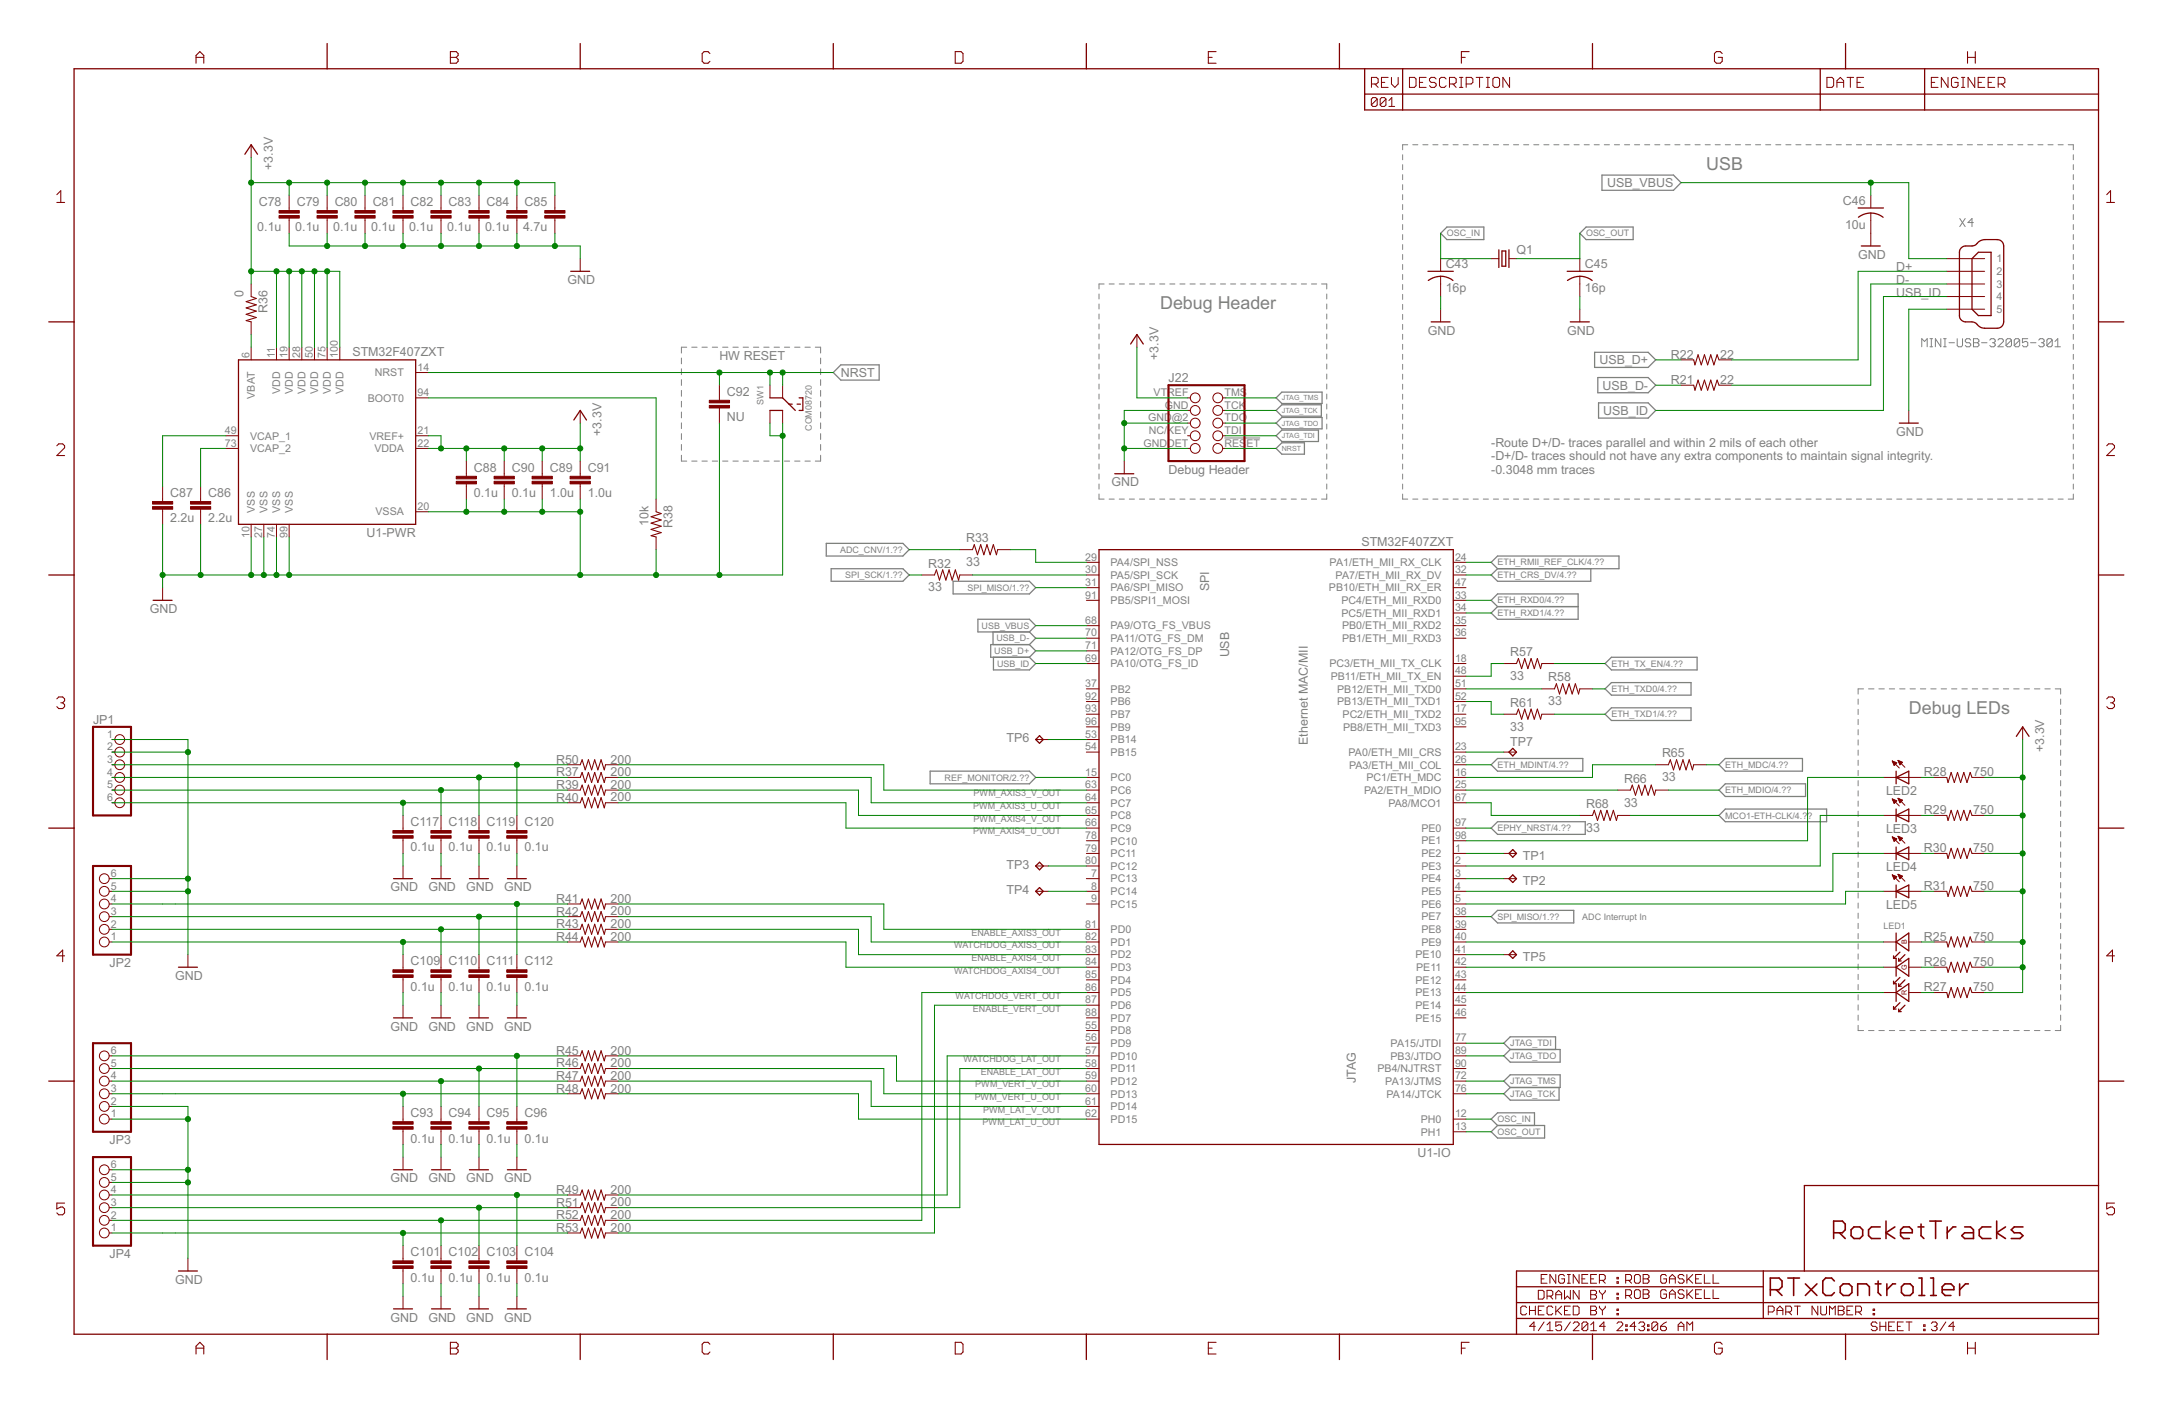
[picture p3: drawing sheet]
<svg xmlns="http://www.w3.org/2000/svg" width="432mm" height="279mm" viewBox="0 0 432 279" stroke-linecap="round" stroke-linejoin="round" font-family="sans-serif">
<defs><g id="words">
<g font-size="4" fill="#808080">
<text x="339.4" y="33.8">USB</text>
<text x="230.8" y="61.5">Debug Header</text>
<text x="379.7" y="142">Debug LEDs</text>
</g>
<g font-size="2.8" fill="#808080">
<text x="54.2" y="33.8" transform="rotate(-90 54.2 33.8)">+3.3V</text>
<text x="51.5" y="41">C78</text>
<text x="59" y="41">C79</text>
<text x="66.6" y="41">C80</text>
<text x="74.1" y="41">C81</text>
<text x="81.7" y="41">C82</text>
<text x="89.2" y="41">C83</text>
<text x="96.8" y="41">C84</text>
<text x="104.3" y="41">C85</text>
<text x="319.6" y="37.2">USB_VBUS</text>
<text x="366.6" y="40.7">C46</text>
<text x="51.2" y="46">0.1u</text>
<text x="58.7" y="46">0.1u</text>
<text x="66.3" y="46">0.1u</text>
<text x="73.8" y="46">0.1u</text>
<text x="81.4" y="46">0.1u</text>
<text x="88.9" y="46">0.1u</text>
<text x="96.5" y="46">0.1u</text>
<text x="104" y="46">4.7u</text>
<text x="367" y="45.5">10u</text>
<text x="287.5" y="53.3">C43</text>
<text x="301.6" y="50.4">Q1</text>
<text x="315.2" y="53.3">C45</text>
<text x="369.6" y="51.4">GND</text>
<text x="377.1" y="53.9">D+</text>
<text x="48.4" y="59.1" transform="rotate(-90 48.4 59.1)">0</text>
<text x="112.9" y="56.5">GND</text>
<text x="287.5" y="58.1">16p</text>
<text x="315.2" y="58.1">16p</text>
<text x="377.1" y="56.5">D-</text>
<text x="377.1" y="59">USB_ID</text>
<text x="53.2" y="62.3" transform="rotate(-90 53.2 62.3)">R36</text>
<text x="70.1" y="70.8">STM32F407ZXT</text>
<text x="143.1" y="71.6">HW RESET</text>
<text x="230.4" y="71.6" transform="rotate(-90 230.4 71.6)">+3.3V</text>
<text x="284" y="66.5">GND</text>
<text x="311.7" y="66.5">GND</text>
<text x="332.3" y="71.3">R22</text>
<text x="342.1" y="71.3">22</text>
<text x="167.2" y="75">NRST</text>
<text x="232.4" y="76">J22</text>
<text x="318.1" y="72.4">USB_D+</text>
<text x="318.7" y="77.5">USB_D-</text>
<text x="332.3" y="76.4">R21</text>
<text x="342.1" y="76.3">22</text>
<text x="144.6" y="83.8">NU</text>
<text x="144.6" y="78.7">C92</text>
<text x="318.9" y="82.5">USB_ID</text>
<text x="119.7" y="86.7" transform="rotate(-90 119.7 86.7)">+3.3V</text>
<text x="296.6" y="88.9">-Route D+/D- traces parallel and within 2 mils of each other</text>
<text x="377.1" y="86.7">GND</text>
<text x="94.3" y="93.8">C88</text>
<text x="101.8" y="93.8">C90</text>
<text x="109.4" y="93.8">C89</text>
<text x="116.9" y="93.8">C91</text>
<text x="232.4" y="94.2">Debug Header</text>
<text x="296.6" y="91.6">-D+/D- traces should not have any extra components to maintain signal integrity.</text>
<text x="296.6" y="94.2">-0.3048 mm traces</text>
<text x="33.9" y="98.9">C87</text>
<text x="41.4" y="98.9">C86</text>
<text x="94.3" y="98.9">0.1u</text>
<text x="101.8" y="98.9">0.1u</text>
<text x="109.4" y="98.9">1.0u</text>
<text x="116.9" y="98.9">1.0u</text>
<text x="221.1" y="96.7">GND</text>
<text x="33.9" y="103.9">2.2u</text>
<text x="41.4" y="103.9">2.2u</text>
<text x="72.9" y="106.8">U1-PWR</text>
<text x="129" y="104.5" transform="rotate(-90 129 104.5)">10k</text>
<text x="133.7" y="105" transform="rotate(-90 133.7 105)">R38</text>
<text x="192.2" y="107.8">R33</text>
<text x="184.6" y="112.9">R32</text>
<text x="192.2" y="112.6">33</text>
<text x="270.8" y="108.5">STM32F407ZXT</text>
<text x="184.6" y="117.6">33</text>
<text x="240.5" y="117.6" transform="rotate(-90 240.5 117.6)">SPI</text>
<text x="29.8" y="121.9">GND</text>
<text x="244.5" y="130.7" transform="rotate(-90 244.5 130.7)">USB</text>
<text x="300.4" y="130.5">R57</text>
<text x="300.4" y="135.2">33</text>
<text x="307.9" y="135.5">R58</text>
<text x="18.5" y="143.9">JP1</text>
<text x="300.4" y="140.5">R61</text>
<text x="307.9" y="140.3">33</text>
<text x="200.2" y="147.6">TP6</text>
<text x="260.1" y="148.1" transform="rotate(-90 260.1 148.1)">Ethernet MAC/MII</text>
<text x="300.4" y="145.3">33</text>
<text x="300.4" y="148.3">TP7</text>
<text x="406.6" y="149.6" transform="rotate(-90 406.6 149.6)">+3.3V</text>
<text x="110.6" y="151.9">R50</text>
<text x="110.6" y="154.4">R37</text>
<text x="121.4" y="151.8">200</text>
<text x="121.4" y="154.4">200</text>
<text x="323" y="155.6">R66</text>
<text x="330.6" y="155.4">33</text>
<text x="330.6" y="150.6">R65</text>
<text x="382.7" y="154.4">R28</text>
<text x="392.5" y="154.3">750</text>
<text x="110.6" y="156.9">R39</text>
<text x="110.6" y="159.4">R40</text>
<text x="121.4" y="156.9">200</text>
<text x="121.4" y="159.4">200</text>
<text x="315.5" y="160.7">R68</text>
<text x="323" y="160.4">33</text>
<text x="375.1" y="158.1">LED2</text>
<text x="382.7" y="161.9">R29</text>
<text x="392.5" y="161.9">750</text>
<text x="81.7" y="164.3">C117</text>
<text x="89.2" y="164.3">C118</text>
<text x="96.8" y="164.3">C119</text>
<text x="104.3" y="164.3">C120</text>
<text x="315.5" y="165.4">33</text>
<text x="375.1" y="165.7">LED3</text>
<text x="81.7" y="169.3">0.1u</text>
<text x="89.2" y="169.3">0.1u</text>
<text x="96.8" y="169.3">0.1u</text>
<text x="104.3" y="169.3">0.1u</text>
<text x="200.2" y="172.7">TP3</text>
<text x="302.9" y="171">TP1</text>
<text x="375.1" y="173.2">LED4</text>
<text x="382.7" y="169.5">R30</text>
<text x="392.5" y="169.4">750</text>
<text x="77.6" y="177.3">GND</text>
<text x="85.2" y="177.3">GND</text>
<text x="92.7" y="177.3">GND</text>
<text x="100.3" y="177.3">GND</text>
<text x="110.6" y="179.5">R41</text>
<text x="121.4" y="179.5">200</text>
<text x="200.2" y="177.8">TP4</text>
<text x="302.9" y="176">TP2</text>
<text x="382.7" y="177">R31</text>
<text x="392.5" y="177">750</text>
<text x="110.6" y="182.1">R42</text>
<text x="110.6" y="184.6">R43</text>
<text x="121.4" y="182">200</text>
<text x="121.4" y="184.6">200</text>
<text x="375.1" y="180.8">LED5</text>
<text x="81.7" y="192">C109</text>
<text x="89.2" y="192">C110</text>
<text x="96.8" y="192">C111</text>
<text x="104.3" y="192">C112</text>
<text x="110.6" y="187.1">R44</text>
<text x="121.4" y="187.1">200</text>
<text x="302.9" y="191.1">TP5</text>
<text x="382.7" y="187.1">R25</text>
<text x="392.5" y="187.1">750</text>
<text x="21.8" y="192.2">JP2</text>
<text x="34.9" y="194.9">GND</text>
<text x="81.7" y="197">0.1u</text>
<text x="89.2" y="197">0.1u</text>
<text x="96.8" y="197">0.1u</text>
<text x="104.3" y="197">0.1u</text>
<text x="382.7" y="192.1">R26</text>
<text x="382.7" y="197.2">R27</text>
<text x="392.5" y="192.1">750</text>
<text x="392.5" y="197.1">750</text>
<text x="77.6" y="204.9">GND</text>
<text x="85.2" y="204.9">GND</text>
<text x="92.7" y="204.9">GND</text>
<text x="100.3" y="204.9">GND</text>
<text x="110.6" y="209.7">R45</text>
<text x="121.4" y="209.7">200</text>
<text x="110.6" y="212.3">R46</text>
<text x="110.6" y="214.8">R47</text>
<text x="121.4" y="212.2">200</text>
<text x="121.4" y="214.7">200</text>
<text x="269.7" y="215.4" transform="rotate(-90 269.7 215.4)">JTAG</text>
<text x="110.6" y="217.3">R48</text>
<text x="121.4" y="217.3">200</text>
<text x="21.8" y="227.5">JP3</text>
<text x="81.7" y="227.2">0.1u</text>
<text x="81.7" y="222.2">C93</text>
<text x="89.2" y="227.2">0.1u</text>
<text x="89.2" y="222.2">C94</text>
<text x="96.8" y="227.2">0.1u</text>
<text x="96.8" y="222.2">C95</text>
<text x="104.3" y="227.2">0.1u</text>
<text x="104.3" y="222.2">C96</text>
<text x="281.9" y="230.1">U1-IO</text>
<text x="77.6" y="235.1">GND</text>
<text x="85.2" y="235.1">GND</text>
<text x="92.7" y="235.1">GND</text>
<text x="100.3" y="235.1">GND</text>
<text x="110.6" y="237.4">R49</text>
<text x="110.6" y="239.9">R51</text>
<text x="121.4" y="237.4">200</text>
<text x="121.4" y="239.9">200</text>
<text x="110.6" y="242.5">R52</text>
<text x="110.6" y="245">R53</text>
<text x="121.4" y="242.4">200</text>
<text x="121.4" y="244.9">200</text>
<text x="21.8" y="250.1">JP4</text>
<text x="81.7" y="249.9">C101</text>
<text x="89.2" y="249.9">C102</text>
<text x="96.8" y="249.9">C103</text>
<text x="104.3" y="249.9">C104</text>
<text x="34.9" y="255.3">GND</text>
<text x="81.7" y="254.9">0.1u</text>
<text x="89.2" y="254.9">0.1u</text>
<text x="96.8" y="254.9">0.1u</text>
<text x="104.3" y="254.9">0.1u</text>
<text x="77.6" y="262.8">GND</text>
<text x="85.2" y="262.8">GND</text>
<text x="92.7" y="262.8">GND</text>
<text x="100.3" y="262.8">GND</text>
</g>
<g font-size="2.4" fill="#808080">
<text x="397.1" y="52.2">1</text>
<text x="397.1" y="54.7">2</text>
<text x="397.1" y="57.2">3</text>
<text x="397.1" y="59.7">4</text>
<text x="397.1" y="62.3">5</text>
<text x="49.6" y="71.2" transform="rotate(-90 49.6 71.2)">6</text>
<text x="54.6" y="71.2" transform="rotate(-90 54.6 71.2)">11</text>
<text x="57.2" y="71.2" transform="rotate(-90 57.2 71.2)">19</text>
<text x="59.7" y="71.2" transform="rotate(-90 59.7 71.2)">28</text>
<text x="62.2" y="71.2" transform="rotate(-90 62.2 71.2)">50</text>
<text x="64.7" y="71.2" transform="rotate(-90 64.7 71.2)">75</text>
<text x="67.2" y="71.2" transform="rotate(-90 67.2 71.2)">100</text>
<text x="74.6" y="74.8">NRST</text>
<text x="83" y="73.7">14</text>
<text x="50.7" y="79.3" transform="rotate(-90 50.7 79.3)">VBAT</text>
<text x="55.7" y="78.3" transform="rotate(-90 55.7 78.3)">VDD</text>
<text x="58.3" y="78.3" transform="rotate(-90 58.3 78.3)">VDD</text>
<text x="60.8" y="78.3" transform="rotate(-90 60.8 78.3)">VDD</text>
<text x="63.3" y="78.3" transform="rotate(-90 63.3 78.3)">VDD</text>
<text x="65.8" y="78.3" transform="rotate(-90 65.8 78.3)">VDD</text>
<text x="68.3" y="78.3" transform="rotate(-90 68.3 78.3)">VDD</text>
<text x="73.1" y="79.9">BOOT0</text>
<text x="83" y="78.8">94</text>
<text x="228.4" y="83.8">GND</text>
<text x="229.4" y="78.8">VTREF</text>
<text x="231.7" y="81.3">GND</text>
<text x="233.1" y="83.8">@2</text>
<text x="243.5" y="78.8">TMS</text>
<text x="243.5" y="81.3">TCK</text>
<text x="243.5" y="83.8">TDO</text>
<text x="44.7" y="88.8">73</text>
<text x="44.7" y="86.3">49</text>
<text x="49.8" y="89.9">VCAP_2</text>
<text x="49.8" y="87.4">VCAP_1</text>
<text x="73.5" y="87.4">VREF+</text>
<text x="74.5" y="89.9">VDDA</text>
<text x="83" y="88.8">22</text>
<text x="83" y="86.3">21</text>
<text x="227.4" y="88.8">GNDDET</text>
<text x="228.5" y="86.3">NC/KEY</text>
<text x="243.5" y="86.3">TDI</text>
<text x="243.5" y="88.8">RES</text>
<text x="247.9" y="88.8">ET</text>
<text x="50.7" y="102" transform="rotate(-90 50.7 102)">VSS</text>
<text x="53.2" y="102" transform="rotate(-90 53.2 102)">VSS</text>
<text x="55.7" y="102" transform="rotate(-90 55.7 102)">VSS</text>
<text x="58.3" y="102" transform="rotate(-90 58.3 102)">VSS</text>
<text x="83" y="101.4">20</text>
<text x="49.6" y="107" transform="rotate(-90 49.6 107)">10</text>
<text x="52.1" y="107" transform="rotate(-90 52.1 107)">27</text>
<text x="54.6" y="107" transform="rotate(-90 54.6 107)">74</text>
<text x="57.2" y="107" transform="rotate(-90 57.2 107)">99</text>
<text x="74.7" y="102.5">VSSA</text>
<text x="215.9" y="111.5">29</text>
<text x="215.9" y="114">30</text>
<text x="220.9" y="112.6">PA4/SPI_NSS</text>
<text x="264.5" y="112.6">PA1/ETH_MII_RX_CLK</text>
<text x="289.4" y="111.5">24</text>
<text x="289.4" y="114">32</text>
<text x="215.9" y="119">91</text>
<text x="215.9" y="116.5">31</text>
<text x="220.9" y="115.1">PA5/SPI_SCK</text>
<text x="220.9" y="117.6">PA6/SPI_MISO</text>
<text x="264.3" y="117.6">PB10/ETH_MII_RX_ER</text>
<text x="265.6" y="115.1">PA7/ETH_MII_RX_DV</text>
<text x="289.4" y="116.5">47</text>
<text x="289.4" y="119">33</text>
<text x="215.9" y="124.1">68</text>
<text x="220.9" y="125.2">PA9/OTG_FS_VBUS</text>
<text x="220.9" y="120.1">PB5/SPI1_MOSI</text>
<text x="266.8" y="120.1">PC4/ETH_MII_RXD0</text>
<text x="266.8" y="122.6">PC5/ETH_MII_RXD1</text>
<text x="266.9" y="125.2">PB0/ETH_MII_RXD2</text>
<text x="289.4" y="121.5">34</text>
<text x="289.4" y="124.1">35</text>
<text x="215.9" y="126.6">70</text>
<text x="215.9" y="129.1">71</text>
<text x="215.9" y="131.6">69</text>
<text x="220.9" y="127.7">PA11/OTG_FS_DM</text>
<text x="220.9" y="130.2">PA12/OTG_FS_DP</text>
<text x="266.9" y="127.7">PB1/ETH_MII_RXD3</text>
<text x="289.4" y="126.6">36</text>
<text x="289.4" y="131.6">18</text>
<text x="215.9" y="136.6">37</text>
<text x="220.9" y="132.7">PA10/OTG_FS_ID</text>
<text x="220.9" y="137.7">PB2</text>
<text x="264.4" y="132.7">PC3/ETH_MII_TX_CLK</text>
<text x="264.7" y="135.2">PB11/ETH_MII_TX_EN</text>
<text x="265.9" y="137.7">PB12/ETH_MII_TXD0</text>
<text x="289.4" y="134.1">48</text>
<text x="289.4" y="136.6">51</text>
<text x="215.9" y="139.2">92</text>
<text x="215.9" y="141.7">93</text>
<text x="220.9" y="140.3">PB6</text>
<text x="220.9" y="142.8">PB7</text>
<text x="265.9" y="140.3">PB13/ETH_MII_TXD1</text>
<text x="267" y="142.8">PC2/ETH_MII_TXD2</text>
<text x="289.4" y="141.7">17</text>
<text x="289.4" y="139.2">52</text>
<text x="21.3" y="146.7">1</text>
<text x="21.3" y="149.2">2</text>
<text x="215.9" y="146.7">53</text>
<text x="215.9" y="149.2">54</text>
<text x="215.9" y="144.2">96</text>
<text x="220.9" y="147.8">PB14</text>
<text x="220.9" y="145.3">PB9</text>
<text x="267.1" y="145.3">PB8/ETH_MII_TXD3</text>
<text x="289.4" y="144.2">95</text>
<text x="289.4" y="149.2">23</text>
<text x="21.3" y="151.7">3</text>
<text x="21.3" y="154.3">4</text>
<text x="215.9" y="154.3">15</text>
<text x="220.9" y="155.4">PC0</text>
<text x="220.9" y="150.3">PB15</text>
<text x="268.2" y="150.3">PA0/ETH_MII_CRS</text>
<text x="268.3" y="152.8">PA3/ETH_MII_COL</text>
<text x="271.8" y="155.4">PC1/ETH_MDC</text>
<text x="289.4" y="154.3">16</text>
<text x="289.4" y="151.7">26</text>
<text x="21.3" y="156.8">5</text>
<text x="21.3" y="159.3">6</text>
<text x="215.9" y="156.8">63</text>
<text x="215.9" y="159.3">64</text>
<text x="215.9" y="161.8">65</text>
<text x="220.9" y="157.9">PC6</text>
<text x="220.9" y="160.4">PC7</text>
<text x="271.3" y="157.9">PA2/ETH_MDIO</text>
<text x="276.1" y="160.4">PA8/MCO1</text>
<text x="289.4" y="156.8">25</text>
<text x="289.4" y="159.3">67</text>
<text x="215.9" y="164.3">66</text>
<text x="215.9" y="166.8">78</text>
<text x="220.9" y="162.9">PC8</text>
<text x="220.9" y="165.4">PC9</text>
<text x="220.9" y="167.9">PC10</text>
<text x="282.7" y="165.4">PE0</text>
<text x="282.7" y="167.9">PE1</text>
<text x="289.4" y="164.3">97</text>
<text x="289.4" y="166.8">98</text>
<text x="215.9" y="169.4">79</text>
<text x="215.9" y="171.9">80</text>
<text x="220.9" y="170.5">PC11</text>
<text x="220.9" y="173">PC12</text>
<text x="282.7" y="170.5">PE2</text>
<text x="282.7" y="173">PE3</text>
<text x="289.4" y="169.4">1</text>
<text x="289.4" y="171.9">2</text>
<text x="22.1" y="179.4">4</text>
<text x="22.1" y="176.9">5</text>
<text x="22.1" y="174.4">6</text>
<text x="217" y="174.4">7</text>
<text x="217" y="176.9">8</text>
<text x="217" y="179.4">9</text>
<text x="220.9" y="175.5">PC13</text>
<text x="220.9" y="178">PC14</text>
<text x="282.7" y="175.5">PE4</text>
<text x="282.7" y="178">PE5</text>
<text x="289.4" y="174.4">3</text>
<text x="289.4" y="176.9">4</text>
<text x="289.4" y="179.4">5</text>
<text x="22.1" y="184.5">2</text>
<text x="22.1" y="181.9">3</text>
<text x="215.9" y="184.5">81</text>
<text x="220.9" y="180.5">PC15</text>
<text x="220.9" y="185.6">PD0</text>
<text x="282.7" y="180.5">PE6</text>
<text x="282.7" y="183">PE7</text>
<text x="282.7" y="185.6">PE8</text>
<text x="289.4" y="181.9">38</text>
<text x="289.4" y="184.5">39</text>
<text x="22.1" y="187">1</text>
<text x="215.9" y="187">82</text>
<text x="215.9" y="189.5">83</text>
<text x="215.9" y="192">84</text>
<text x="220.9" y="188.1">PD1</text>
<text x="220.9" y="190.6">PD2</text>
<text x="281.5" y="190.6">PE10</text>
<text x="282.7" y="188.1">PE9</text>
<text x="289.4" y="187">40</text>
<text x="289.4" y="189.5">41</text>
<text x="289.4" y="192">42</text>
<text x="215.9" y="194.5">85</text>
<text x="215.9" y="197">86</text>
<text x="220.9" y="193.1">PD3</text>
<text x="220.9" y="195.6">PD4</text>
<text x="281.5" y="195.6">PE12</text>
<text x="281.7" y="193.1">PE11</text>
<text x="289.4" y="194.5">43</text>
<text x="289.4" y="197">44</text>
<text x="215.9" y="199.5">87</text>
<text x="215.9" y="202.1">88</text>
<text x="220.9" y="198.1">PD5</text>
<text x="220.9" y="200.7">PD6</text>
<text x="220.9" y="203.2">PD7</text>
<text x="281.5" y="198.1">PE13</text>
<text x="281.5" y="200.6">PE14</text>
<text x="281.5" y="203.2">PE15</text>
<text x="289.4" y="199.5">45</text>
<text x="289.4" y="202.1">46</text>
<text x="22.1" y="209.6">6</text>
<text x="215.9" y="204.6">55</text>
<text x="215.9" y="207.1">56</text>
<text x="215.9" y="209.6">57</text>
<text x="220.9" y="205.7">PD8</text>
<text x="220.9" y="208.2">PD9</text>
<text x="276.6" y="208.2">PA15/JTDI</text>
<text x="289.4" y="207.1">77</text>
<text x="289.4" y="209.6">89</text>
<text x="22.1" y="214.6">4</text>
<text x="22.1" y="212.1">5</text>
<text x="215.9" y="212.1">58</text>
<text x="215.9" y="214.6">59</text>
<text x="220.9" y="210.7">PD10</text>
<text x="220.9" y="213.2">PD11</text>
<text x="220.9" y="215.8">PD12</text>
<text x="274" y="213.2">PB4/NJTRST</text>
<text x="275.5" y="215.7">PA13/JTMS</text>
<text x="276.6" y="210.7">PB3/JTDO</text>
<text x="289.4" y="212.1">90</text>
<text x="289.4" y="214.6">72</text>
<text x="22.1" y="219.7">2</text>
<text x="22.1" y="217.2">3</text>
<text x="215.9" y="217.2">60</text>
<text x="215.9" y="219.7">61</text>
<text x="220.9" y="218.3">PD13</text>
<text x="220.9" y="220.8">PD14</text>
<text x="275.8" y="218.3">PA14/JTCK</text>
<text x="289.4" y="217.2">76</text>
<text x="22.1" y="222.2">1</text>
<text x="215.9" y="222.2">62</text>
<text x="220.9" y="223.3">PD15</text>
<text x="282.6" y="223.3">PH0</text>
<text x="282.6" y="225.8">PH1</text>
<text x="289.4" y="222.2">12</text>
<text x="289.4" y="224.7">13</text>
<text x="22.1" y="232.3">6</text>
<text x="22.1" y="239.8">3</text>
<text x="22.1" y="237.3">4</text>
<text x="22.1" y="234.8">5</text>
<text x="22.1" y="244.8">1</text>
<text x="22.1" y="242.3">2</text>
</g>
<g font-size="2" fill="#808080">
<text x="287.8" y="47">OSC_IN</text>
<text x="315.5" y="47">OSC_OUT</text>
<text x="151.9" y="80.5" transform="rotate(-90 151.9 80.5)">SW1</text>
<text x="161.4" y="85.7" transform="rotate(-90 161.4 85.7)">COM08720</text>
<text x="167.1" y="109.9">ADC_CNV/1.??</text>
<text x="297.9" y="112.5">ETH_RMII_REF_CLK/4.??</text>
<text x="168.1" y="115">SPI_SCK/1.??</text>
<text x="192.4" y="117.5">SPI_MISO/1.??</text>
<text x="297.9" y="115">ETH_CRS_DV/4.??</text>
<text x="195.2" y="125">USB_VBUS</text>
<text x="297.9" y="120">ETH_RXD0/4.??</text>
<text x="297.9" y="122.5">ETH_RXD1/4.??</text>
<text x="197.8" y="130.1">USB_D+</text>
<text x="198.2" y="127.5">USB_D-</text>
<text x="198.3" y="132.6">USB_ID</text>
<text x="320.5" y="132.6">ETH_TX_EN/4.??</text>
<text x="320.5" y="137.6">ETH_TXD0/4.??</text>
<text x="320.5" y="142.7">ETH_TXD1/4.??</text>
<text x="187.9" y="155.2">REF_MONITOR/2.??</text>
<text x="297.9" y="152.7">ETH_MDINT/4.??</text>
<text x="343.2" y="152.7">ETH_MDC/4.??</text>
<text x="193.5" y="160.9">PWM_AXIS3_U_OUT</text>
<text x="193.7" y="158.4">PWM_AXIS3_V_OUT</text>
<text x="343.2" y="157.8">ETH_MDIO/4.??</text>
<text x="193.5" y="165.9">PWM_AXIS4_U_OUT</text>
<text x="193.7" y="163.4">PWM_AXIS4_V_OUT</text>
<text x="297.9" y="165.3">EPHY_NRST/4.??</text>
<text x="343.2" y="162.8">MCO1-ETH-CLK/4.??</text>
<text x="297.9" y="182.9">SPI_MISO/1.??</text>
<text x="314.7" y="183">ADC Interrupt In</text>
<text x="374.6" y="184.8">LED1</text>
<text x="189.8" y="188.6">WATCHDOG_AXIS3_OUT</text>
<text x="193.2" y="186.1">ENABLE_AXIS3_OUT</text>
<text x="193.2" y="191.1">ENABLE_AXIS4_OUT</text>
<text x="189.8" y="193.6">WATCHDOG_AXIS4_OUT</text>
<text x="190.1" y="198.6">WATCHDOG_VERT_OUT</text>
<text x="193.5" y="201.2">ENABLE_VERT_OUT</text>
<text x="300.4" y="208.1">JTAG_TDI</text>
<text x="191.6" y="211.2">WATCHDOG_LAT_OUT</text>
<text x="195.1" y="213.7">ENABLE_LAT_OUT</text>
<text x="300.4" y="215.6">JTAG_TMS</text>
<text x="300.4" y="210.6">JTAG_TDO</text>
<text x="193.9" y="218.8">PWM_VERT_U_OUT</text>
<text x="194" y="216.2">PWM_VERT_V_OUT</text>
<text x="195.5" y="221.3">PWM_LAT_V_OUT</text>
<text x="300.4" y="218.1">JTAG_TCK</text>
<text x="195.4" y="223.8">PWM_LAT_U_OUT</text>
<text x="297.9" y="223.2">OSC_IN</text>
<text x="297.9" y="225.7">OSC_OUT</text>
</g>
<g font-size="1.6" fill="#808080">
<text x="254.9" y="79.6">JTAG_TMS</text>
<text x="254.9" y="82.1">JTAG_TCK</text>
<text x="254.9" y="89.7">NRST</text>
<text x="254.9" y="87.2">JTAG_TDI</text>
<text x="254.9" y="84.6">JTAG_TDO</text>
</g>
<g font-size="1.6" fill="#800000">
<text x="379.3" y="187.8" transform="rotate(-90 379.3 187.8)">B</text>
<text x="379.3" y="197.9" transform="rotate(-90 379.3 197.9)">R</text>
<text x="379.3" y="192.9" transform="rotate(-90 379.3 192.9)">G</text>
</g>
</g></defs>
<g fill="none" stroke="#808080" stroke-width=".2">
<path d="M279 30.8v1M279 32.7v1M279 34.7v1M279 36.7v1M279 38.7v1M280 28.8h-1v1M281 28.8h1M283 28.8h1M285 28.8h1M287 28.8h1M289 28.8h1M291 28.8h1"/>
<path d="M293 28.8h1M295 28.8h1M297 28.8h1M299 28.8h1.1M301 28.8h1M303 28.8h1.1M305.1 28.8h1M307.1 28.8h1M309.1 28.8h1M311.1 28.8h1M313.1 28.8h1M315.1 28.8h1"/>
<path d="M317.1 28.8h1M319.1 28.8h1M321.1 28.8h1M323.1 28.8h1M325.1 28.8h1M327.1 28.8h1M329.1 28.8h1M331.1 28.8h1M333.1 28.8h1M335.1 28.8h1M337.1 28.8h1.1M339.2 28.8h1"/>
<path d="M341.1 28.8h1.1M343.2 28.8h1M345.2 28.8h1M347.2 28.8h1M349.2 28.8h1M351.2 28.8h1M353.2 28.8h1M355.2 28.8h1M357.2 28.8h1M359.2 28.8h1M361.2 28.8h1M363.2 28.8h1"/>
<path d="M365.2 28.8h1M367.2 28.8h1M369.2 28.8h1M371.2 28.8h1.1M373.2 28.8h1M375.2 28.8h1.1M377.3 28.8h1M379.3 28.8h1M381.3 28.8h1M383.3 28.8h1M385.3 28.8h1M387.3 28.8h1"/>
<path d="M389.3 28.8h1M391.3 28.8h1M393.3 28.8h1M395.3 28.8h1M397.3 28.8h1M399.3 28.8h1M401.3 28.8h1M403.3 28.8h1M405.3 28.8h1M407.3 28.8h1M409.3 28.8h1.1M411.4 28.8h1v1"/>
<path d="M412.4 30.8v1M412.4 32.7v1M412.4 34.7v1M412.4 36.7v1M412.4 38.7v1M218.6 58.5v1M219.6 56.5h-1v1M220.6 56.5h1M222.6 56.5h1M224.6 56.5h1M226.6 56.5h1M228.6 56.5h1.1"/>
<path d="M230.7 56.5h1M232.7 56.5h1M234.7 56.5h1M236.7 56.5h1M238.7 56.5h1M240.7 56.5h1M242.7 56.5h1.1M244.8 56.5h1M246.8 56.5h1M248.8 56.5h1M250.8 56.5h1M252.8 56.5h1"/>
<path d="M254.8 56.5h1M256.8 56.5h1M258.8 56.5h1.1M260.8 56.5h1.1M262.8 56.5h1.1v1M263.9 58.5v1M279 40.7v1M279 42.7v1M279 44.7v1M279 46.7v.9M279 48.6v1M279 50.6v1"/>
<path d="M279 52.6v1M279 54.6v1M279 56.6v1M279 58.5v1M389.8 43.5l1.1 1.6M390.9 43.5l-1.1 1.6M392.5 44.3h-1.1l.8-.8v1.6M412.4 40.7v1M412.4 42.7v1M412.4 44.7v1M412.4 46.7v.9M412.4 48.6v1"/>
<path d="M412.4 50.6v1M412.4 52.6v1M412.4 54.6v1M412.4 56.6v1M412.4 58.5v1M135.5 71.2v1.1M135.5 73.3v1.2M135.5 75.5v1.1M135.5 77.6v1.2M135.5 79.8v1.1M136.6 69h-1.1v1.2M137.6 69h1"/>
<path d="M139.6 69h1.1M141.7 69h1M143.7 69h1.1M145.8 69h1M147.8 69h1.1M149.9 69h1M151.9 69h1.1M154 69h1M156 69h1.1M158.1 69h1M160.1 69h1.1M162.2 69h1v1.2"/>
<path d="M163.2 71.2v1.1M163.2 73.3v1.2M163.2 75.5v1.1M163.2 77.6v1.2M163.2 79.8v1.1M218.6 60.5v.9M218.6 62.4v1M218.6 64.4v1M218.6 66.4v1M218.6 68.4v1M218.6 70.4v1M218.6 72.4v1"/>
<path d="M218.6 74.4v1M218.6 76.4v1M218.6 78.4v1M263.9 60.5v.9M263.9 62.4v1M263.9 64.4v1M263.9 66.4v1M263.9 68.4v1M263.9 70.4v1M263.9 72.4v1M263.9 74.4v1M263.9 76.4v1"/>
<path d="M263.9 78.4v1M279 60.5v1M279 62.5v1M279 64.5v1M279 66.5v1M279 68.5v1M279 70.5v1M279 72.5v.9M279 74.4v1M279 76.4v1M279 78.4v1M382.2 69v-1.6l.6 .5 .5-.5v1.6"/>
<path d="M383.9 69h.5M383.9 67.4h.5M384.1 67.4v1.6M386 67.4v1.6l-1.1-1.6v1.6M386.6 69h.5M386.6 67.4h.5M386.8 67.4v1.6M387.6 68.2h1.1M389.3 67.4v1.3l.2 .3h.6l.2-.3v-1.3M392 67.6l-.3-.2h-.5l-.3 .2v.3l.3 .3h.5l.3 .2v.3l-.3 .3h-.5l-.3-.3M392.5 67.4h.8l.3 .2v.3l-.3 .3 .3 .2v.3l-.3 .3h-.8zM392.5 68.2h.8"/>
<path d="M394.1 68.2h1.1M395.8 67.6l.2-.2h.6l.2 .2v.3l-.2 .3M396.3 68.2h.3M396.6 68.2l.2 .2v.3l-.2 .3h-.6l-.2-.3M397.4 67.6l.2-.2h.6l.3 .2v.3l-1.1 1.1h1.1M400.1 67.6v1.1l-.3 .3h-.5l-.3-.3M400.1 67.6l-.3-.2h-.5l-.3 .2v1.1M400.1 67.6l-1.1 1.1M401.7 67.6v1.1l-.3 .3h-.5l-.3-.3M401.7 67.6l-.3-.2h-.5l-.3 .2v1.1M401.7 67.6l-1.1 1.1M403.3 67.4h-1v.8l.8-.3 .2 .3v.5l-.2 .3h-.6l-.2-.3"/>
<path d="M403.9 68.2h1M405.5 67.6l.3-.2h.5l.3 .2v.3l-.3 .3M406 68.2h.3M406.3 68.2l.3 .2v.3l-.3 .3h-.5l-.3-.3M408.2 67.6v1.1l-.3 .3h-.5l-.3-.3M408.2 67.6l-.3-.2h-.5l-.3 .2v1.1M408.2 67.6l-1.1 1.1M408.7 69h1.1M408.7 67.9l.6-.5v1.6M412.4 60.5v1M412.4 62.5v1M412.4 64.5v1"/>
<path d="M412.4 66.5v1M412.4 68.5v1M412.4 70.5v1M412.4 72.5v.9M412.4 74.4v1M412.4 76.4v1M412.4 78.4v1M135.5 90.5v1.2h1.1M135.5 81.9v1.2M135.5 84.1v1.1M135.5 86.2v1.2M135.5 88.4v1.1"/>
<path d="M137.6 91.7h1M139.6 91.7h1.1M141.7 91.7h1M143.7 91.7h1.1M145.8 91.7h1M147.8 91.7h1.1M149.9 91.7h1M151.9 91.7h1.1M154 91.7h1M156 91.7h1.1M158.1 91.7h1M160.1 91.7h1.1"/>
<path d="M163.2 81.9v1.2M163.2 84.1v1.1M163.2 86.2v1.2M163.2 88.4v1.1M163.2 90.5v1.2h-1M218.6 80.3v1M218.6 82.3v1M218.6 84.3v1M218.6 86.3v1M218.6 88.3v1M218.6 90.3v1M218.6 92.3v1"/>
<path d="M218.6 94.3v1M218.6 96.2v1.1M218.6 98.2v1.1h1M220.6 99.3h1M222.6 99.3h1M224.6 99.3h1M226.6 99.3h1M228.6 99.3h1.1M230.7 99.3h1M232.7 99.3h1M234.7 99.3h1M236.7 99.3h1"/>
<path d="M238.7 99.3h1M240.7 99.3h1M242.7 99.3h1.1M243.5 87.1h7.1M244.8 99.3h1M246.8 99.3h1M248.8 99.3h1M250.8 99.3h1M252.8 99.3h1M254.8 99.3h1M256.8 99.3h1M258.8 99.3h1.1"/>
<path d="M260.8 99.3h1.1M263.9 98.2v1.1h-1.1M263.9 80.3v1M263.9 82.3v1M263.9 84.3v1M263.9 86.3v1M263.9 88.3v1M263.9 90.3v1M263.9 92.3v1M263.9 94.3v1M263.9 96.2v1.1M279 98.3v1h1"/>
<path d="M279 80.4v1M279 82.4v1M279 84.3v1M279 86.3v1M279 88.3v1M279 90.3v1M279 92.3v1M279 94.3v1M279 96.3v1M281 99.3h1M283 99.3h1M285 99.3h1"/>
<path d="M287 99.3h1M289 99.3h1M291 99.3h1M293 99.3h1M295 99.3h1M297 99.3h1M299 99.3h1.1M301 99.3h1M303 99.3h1.1M305.1 99.3h1M307.1 99.3h1M309.1 99.3h1"/>
<path d="M311.1 99.3h1M313.1 99.3h1M315.1 99.3h1M317.1 99.3h1M319.1 99.3h1M321.1 99.3h1M323.1 99.3h1M325.1 99.3h1M327.1 99.3h1M329.1 99.3h1M331.1 99.3h1M333.1 99.3h1"/>
<path d="M335.1 99.3h1M337.1 99.3h1.1M339.2 99.3h1M341.1 99.3h1.1M343.2 99.3h1M345.2 99.3h1M347.2 99.3h1M349.2 99.3h1M351.2 99.3h1M353.2 99.3h1M355.2 99.3h1M357.2 99.3h1"/>
<path d="M359.2 99.3h1M361.2 99.3h1M363.2 99.3h1M365.2 99.3h1M367.2 99.3h1M369.2 99.3h1M371.2 99.3h1.1M373.2 99.3h1M375.2 99.3h1.1M377.3 99.3h1M379.3 99.3h1M381.3 99.3h1"/>
<path d="M383.3 99.3h1M385.3 99.3h1M387.3 99.3h1M389.3 99.3h1M391.3 99.3h1M393.3 99.3h1M395.3 99.3h1M397.3 99.3h1M399.3 99.3h1M401.3 99.3h1M403.3 99.3h1M405.3 99.3h1"/>
<path d="M407.3 99.3h1M409.3 99.3h1.1M412.4 98.3v1h-1M412.4 80.4v1M412.4 82.4v1M412.4 84.3v1M412.4 86.3v1M412.4 88.3v1M412.4 90.3v1M412.4 92.3v1M412.4 94.3v1M412.4 96.3v1"/>
<path d="M369.6 139v1.1M370.6 137h-1v1M371.6 137h1.1M373.7 137h1.1M375.8 137h1M377.8 137h1.1M379.9 137h1.1M382 137h1M384 137h1.1M386.1 137h1.1M388.2 137h1M390.2 137h1.1"/>
<path d="M392.3 137h1M394.3 137h1.1M396.4 137h1.1M398.5 137h1M400.5 137h1.1M402.6 137h1M404.6 137h1.1M406.7 137h1.1M408.8 137h1.1v1M409.9 139v1.1M369.6 141.1v1M369.6 143.1v1"/>
<path d="M369.6 145.1v1M369.6 147.1v1.1M369.6 149.2v1M369.6 151.2v1M369.6 153.2v1M369.6 155.2v1.1M369.6 157.3v1M369.6 159.3v1M409.9 141.1v1M409.9 143.1v1M409.9 145.1v1M409.9 147.1v1.1"/>
<path d="M409.9 149.2v1M409.9 151.2v1M409.9 153.2v1M409.9 155.2v1.1M409.9 157.3v1M409.9 159.3v1M369.6 161.3v1M369.6 163.3v1.1M369.6 165.4v1M369.6 167.4v1M369.6 169.4v1.1M369.6 171.4v1.1"/>
<path d="M369.6 173.5v1M369.6 175.5v1.1M369.6 177.5v1.1M369.6 179.6v1M409.9 161.3v1M409.9 163.3v1.1M409.9 165.4v1M409.9 167.4v1M409.9 169.4v1.1M409.9 171.4v1.1M409.9 173.5v1M409.9 175.5v1.1"/>
<path d="M409.9 177.5v1.1M409.9 179.6v1M369.6 181.6v1M369.6 183.6v1.1M369.6 185.7v1M369.6 187.7v1M369.6 189.7v1M369.6 191.7v1.1M369.6 193.8v1M369.6 195.8v1M369.6 197.8v1.1M369.6 199.8v1.1"/>
<path d="M409.9 181.6v1M409.9 183.6v1.1M409.9 185.7v1M409.9 187.7v1M409.9 189.7v1M409.9 191.7v1.1M409.9 193.8v1M409.9 195.8v1M409.9 197.8v1.1M409.9 199.8v1.1M369.6 203.9v1h1M369.6 201.9v1"/>
<path d="M371.6 204.9h1.1M373.7 204.9h1.1M375.8 204.9h1M377.8 204.9h1.1M379.9 204.9h1.1M382 204.9h1M384 204.9h1.1M386.1 204.9h1.1M388.2 204.9h1M390.2 204.9h1.1M392.3 204.9h1M394.3 204.9h1.1"/>
<path d="M396.4 204.9h1.1M398.5 204.9h1M400.5 204.9h1.1M402.6 204.9h1M404.6 204.9h1.1M406.7 204.9h1.1M409.9 201.9v1M409.9 203.9v1h-1.1"/>
</g>
<g fill="none" stroke="#808080" stroke-width=".25">
<path d="M318.6 34.8h14.2l1.5 1.5-1.5 1.5h-14.2zM286.5 46.4l1.3-1.3h7.3v2.5h-7.3zM315.5 45.1h9.3v2.5h-9.3l-1.3-1.2zM167.2 72.6h7.7v3h-7.7l-1.5-1.5zM253.8 79.1l1.2-1.1h8v2.2h-8zM317.2 70.1h10.6l1.5 1.5-1.5 1.5h-10.6zM317.8 75.1h10l1.5 1.5-1.5 1.5h-10zM253.8 89.2l1.2-1.1h4.4v2.2h-4.4zM253.8 84.1l1.2-1.1h8v2.3h-8zM253.8 81.6l1.2-1.1h7.8v2.3h-7.8zM253.8 86.7l1.2-1.2h7.2v2.3h-7.2zM317.9 80.1h9.9l1.5 1.5-1.5 1.5h-9.9z"/>
<path d="M164.3 108.1h15.3l1.2 1.2-1.2 1.3h-15.3zM165.3 113.1h14.3l1.2 1.2-1.2 1.3h-14.3zM189.6 115.6h15.1l1.3 1.3-1.3 1.2h-15.1zM296.6 111.8l1.3-1.2h24.1v2.5h-24.1zM296.6 119.4l1.3-1.3h16v5h-16l-1.3-1.2 1.3-1.3zM297.9 113.1l-1.3 1.2 1.3 1.3h18.5v-2.5M194.5 123.1h10.2l1.3 1.3-1.3 1.3h-10.2zM197.5 125.7v2.5M197.6 130.7v2.5h7.1l1.3-1.2-1.3-1.3M204.7 128.2h-7.7v2.5h7.7M204.7 125.7l1.3 1.2-1.3 1.3M204.7 128.2l1.3 1.2-1.3 1.3"/>
<path d="M297.9 120.6h16M319.2 132l1.3-1.3h17v2.5h-17zM319.2 137l1.3-1.3h15.8v2.5h-15.8zM185 153.4h19.7l1.3 1.2-1.3 1.3h-19.7zM296.6 152.1l1.3-1.3h16.9v2.6h-16.9zM319.2 142l1.3-1.2h15.8v2.5h-15.8zM341.9 157.1l1.3-1.2h15.9v2.5h-15.9zM343.2 150.8h15.3v2.6h-15.3l-1.3-1.3zM296.6 164.7l1.3-1.3h17.4v2.5h-17.4zM343.2 160.9h20.1v2.5h-20.1l-1.3-1.2zM296.6 182.3l1.3-1.3h15.1v2.5h-15.1zM299.1 215l1.3-1.3h9.9v2.6h-9.9z"/>
<path d="M300.4 208.7h9.9v2.5h-9.9l-1.3-1.2zM300.4 216.3l-1.3 1.2 1.3 1.3h9.7v-2.5M300.4 208.7l-1.3-1.2 1.3-1.3h9v2.5M296.6 225.1l1.3-1.3h9.3v2.5h-9.3zM297.9 223.8l-1.3-1.3 1.3-1.2h7.3v2.5"/>
</g>
<g fill="none" stroke="#800000" stroke-width=".25">
<path d="M14.7 13.7h402.7v251.6h-402.7zM65.1 8.7v5M115.4 8.7v5M165.7 8.7v5M216.1 8.7v5M266.4 8.7v5M271.4 18.7h146M271.4 13.7v8.2h146M279 13.7v8.2M316.7 8.7v5M362 13.7v8.2M367.1 8.7v5"/>
<path d="M382.8 13.7v8.2M48.7 30.7l1.3-1.9 1.2 1.9M113.5 54h3.8M284 54h5.1M284.1 55.8a4 4 0 0 1 4.9 0M298.1 49.7v3.5M298.7 49.9h.8v3h-.8zM300.1 49.7v3.5M311.7 54h5M311.8 55.8a4 4 0 0 1 4.9 0M369.6 41.4h5M369.6 43.2a4 4 0 0 1 4.9 0"/>
<path d="M370.2 48.9h3.8M390 49.4l.2-.2a2.36 2.36 0 0 1 2-.3l.6-.1 .9-.9 1-.3h2.6l.5 .2 .6 .6 .1 .5v15.1l-.1 .6-.4 .4-.4 .2-2.9 .1-1-.3-.7-.7a2.57 2.57 0 0 0-2-.3l-.6-.1-.4-.4-.3-.7v-12.6zM393.5 50.2h2.5v12.6h-2.5l-1.3-1.3v-10.1zM9.7 64h5M47.4 71.6h35.3v32.7h-35.3zM153.1 79.1h2.6l1.2 1.3M158.9 79.1h.8v2.5h-.8M224.9 68.4l1.2-1.9 1.3 1.9M284.6 64h3.8M312.3 64h3.8M417.4 64h5M114.1 83.5l1.3-1.9 1.2 1.9"/>
<path d="M153.1 81.6h2.6M156.9 80.4l1.3 1.2M156.9 80.4h.7M158.5 80.4h.7M221.7 94.2h3.8M377.8 84.1h3.7M9.7 114.3h5M30.5 119.4h3.7M218.6 109.3h70.5v118.3h-70.5zM417.4 114.3h5M206.8 146.3l.7 .8-.7 .7-.8-.7zM300.1 149.6l.8-.8 .7 .8-.7 .7z"/>
<path d="M377.1 154.6l2.5-1.2v2.5zM377.1 153.4v2.5M401 146.4l1.3-1.9 1.3 1.9M9.7 164.7h5M78.3 174.7h3.7M85.8 174.7h3.8M93.4 174.7h3.8M100.9 174.7h3.8M206 172.2l.8-.7 .7 .7-.7 .8zM206 177.2l.8-.7 .7 .7-.7 .8zM300.1 174.7l.8-.7 .7 .7-.7 .8zM300.9 169l.7 .7-.7 .8-.8-.8z"/>
<path d="M377.1 162.2l2.5-1.3v2.5zM377.1 169.7l2.5-1.3v2.6zM377.1 177.2l2.5-1.2v2.5zM377.1 160.9v2.5M377.1 168.4v2.6M377.1 176v2.5M417.4 164.7h5M35.5 192.3h3.8M300.9 189.1l.7 .7-.7 .8-.8-.8zM376.6 190.6h.5v3.5M376.6 190.1v.5M376.6 195.1v.5"/>
<path d="M376.6 195.6h.5v3.5M377.1 187.3l2.5-1.8v3.6zM377.1 192.3l2.5-1.7v3.5zM377.1 197.4l2.5-1.8v3.5zM377.1 185.5v3.6M377.6 191.1h.5M377.6 190.6v.5M377.6 195.6v.5M377.6 196.1h.5M377.9 189.3l-1.3 1.3M377.9 194.4l-1.3 1.2M377.9 199.4l-1.3 1.3"/>
<path d="M378.9 189.8l-1.3 1.3M378.9 194.9l-1.3 1.2M378.9 199.9l-1.3 1.3M9.7 215h5M78.3 202.4h3.7M85.8 202.4h3.8M93.4 202.4h3.8M100.9 202.4h3.8M376.6 200.2v.5M376.6 200.7h.5M377.6 200.7v.5M377.6 201.2h.5"/>
<path d="M417.4 215h5M78.3 232.6h3.7M85.8 232.6h3.8M93.4 232.6h3.8M100.9 232.6h3.8M417.4 235.8h-58.5v17M35.5 252.8h3.8M301.6 255.9h49.1M301.6 259h115.8M350.7 252.8v9.4M417.4 252.8h-115.8v12.5M65.1 265.3v5.1"/>
<path d="M78.3 260.3h3.7M85.8 260.3h3.8M93.4 260.3h3.8M100.9 260.3h3.8M115.4 265.3v5.1M165.7 265.3v5.1M216.1 265.3v5.1M266.4 265.3v5.1M301.6 262.2h115.8M316.7 265.3v5.1M367.1 265.3v5.1"/>
</g>
<g fill="none" stroke="#800000" stroke-width=".21">
<path d="M39 12.6v-1.6l.8-.7 .7 .7v1.6M39 11.4h1.5M89.6 10.3h1.1l.4 .3v.4l-.4 .4 .4 .4v.4l-.4 .4h-1.1zM89.6 11.4h1.1M141.2 10.6l-.4-.3h-.8l-.3 .3v1.6l.3 .4h.8l.4-.4M190 10.3h1.2l.3 .3v1.6l-.3 .4h-1.2zM240.3 11.4h.8M241.9 10.3h-1.6v2.3h1.6M290.7 11.4h.7M292.2 10.3h-1.5v2.3M342.5 10.6l-.4-.3h-.7l-.4 .3v1.6l.4 .4h.7l.4-.4v-.8h-.7M391.3 10.3v2.3"/>
<path d="M391.3 11.4h1.6M392.9 10.3v2.3M11.3 38.7l.8-.8v2.4M419 38.7l.8-.8v2.4M11.3 40.3h1.5M50 59l1 .4-2 .6 2 .6-2 .6 2 .7-2 .6 2 .6-2 .7 1 .2M419 40.3h1.6M336.9 76.6l.2 1 .6-2 .7 2 .6-2 .6 2 .7-2 .6 2 .6-2 .4 1M336.9 71.6l.2 1 .6-2.1 .7 2.1 .6-2.1 .6 2.1 .7-2.1 .6 2.1 .6-2.1 .4 1.1M11.3 88.6l.4-.3h.8l.3 .3v.4l-1.5 1.6h1.5M419 88.6l.4-.3h.8l.4 .3v.4l-1.6 1.6h1.6M130.5 101.8l1 .3-2 .7 2 .6-2 .6 2 .6-2 .7 2 .6-2 .6 1 .3"/>
<path d="M185.9 114.3l.3-1 .7 2.1 .6-2.1 .6 2.1 .7-2.1 .6 2.1 .6-2.1 .6 2.1 .3-1.1M193.4 109.3l.4-1 .6 2 .7-2 .6 2 .6-2 .6 2 .7-2 .6 2 .2-1M11.3 139l.4-.4h.8l.3 .4v.4l-.3 .4M12.1 139.8h.4M12.5 139.8l.3 .3v.4l-.3 .4h-.8l-.4-.4M301.6 132l.4-1 .6 2 .7-2 .6 2 .6-2 .7 2 .6-2 .6 2 .3-1M309.2 137l.4-1 .6 2 .6-2 .6 2 .7-2 .6 2 .6-2 .7 2 .2-1M419 139l.4-.4h.8l.4 .4v.4l-.4 .4M419.8 139.8h.4M420.2 139.8l.4 .3v.4l-.4 .4h-.8l-.4-.4M115.4 152.1l.4-1 .6 2 .6-2 .7 2 .6-2 .6 2 .6-2 .7 2 .2-1M115.4 154.6l.4-1 .6 2 .6-2 .7 2 .6-2 .6 2 .6-2 .7 2 .2-1"/>
<path d="M115.4 157.1l.4-1 .6 2 .6-2 .7 2 .6-2 .6 2 .6-2 .7 2 .2-1M115.4 159.6l.4-1 .6 2.1 .6-2.1 .7 2.1 .6-2.1 .6 2.1 .6-2.1 .7 2.1 .2-1.1M301.6 142l.4-1 .6 2 .7-2 .6 2 .6-2 .7 2 .6-2 .6 2 .3-1M324.3 157.1l.4-1 .6 2 .6-2 .6 2 .7-2 .6 2 .6-2 .7 2 .2-1M331.8 152.1l.4-1 .6 2 .7-2 .6 2 .6-2 .6 2 .7-2 .6 2 .3-1M387.2 154.6l.3 1 .6-2 .6 2 .6-2 .7 2 .6-2 .6 2 .7-2 .3 1M115.4 179.8l.4-1 .6 2 .6-2 .7 2 .6-2 .6 2 .6-2 .7 2 .2-1M316.7 162.2l.4-1.1 .6 2.1 .7-2.1 .6 2.1 .6-2.1 .7 2.1 .6-2.1 .6 2.1 .3-1M387.2 162.2l.3 1 .6-2.1 .6 2.1 .6-2.1 .7 2.1 .6-2.1 .6 2.1 .7-2.1 .3 1.1M387.2 169.7l.3 1 .6-2 .6 2 .6-2 .7 2 .6-2 .6 2 .7-2 .3 1M387.2 177.2l.3 1.1 .6-2 .6 2 .6-2 .7 2 .6-2 .6 2 .7-2 .3 .9M12.8 190.1h-1.5l1.2-1.2v2.3"/>
<path d="M115.4 182.3l.4-1 .6 2 .6-2 .7 2 .6-2 .6 2 .6-2 .7 2 .2-1M115.4 184.8l.4-1 .6 2 .6-2 .7 2 .6-2 .6 2 .6-2 .7 2 .2-1M115.4 187.3l.4-1 .6 2 .6-2 .7 2 .6-2 .6 2 .6-2 .7 2 .2-1M387.2 187.3l.3 1 .6-2 .6 2 .6-2 .7 2 .6-2 .6 2 .7-2 .3 1M387.2 192.3l.3 1.1 .6-2.1 .6 2.1 .6-2.1 .7 2.1 .6-2.1 .6 2.1 .7-2.1 .3 1M387.2 197.4l.3 1 .6-2 .6 2 .6-2 .7 2 .6-2 .6 2 .7-2 .3 1M420.6 190.1h-1.6l1.2-1.2v2.3M115.4 210l.4-1 .6 2 .6-2 .7 2 .6-2 .6 2 .6-2 .7 2 .2-1M115.4 212.5l.4-1 .6 2 .6-2 .7 2 .6-2 .6 2 .6-2 .7 2 .2-1M115.4 215l.4-1 .6 2 .6-2 .7 2 .6-2 .6 2 .6-2 .7 2 .2-1M115.4 217.5l.4-1 .6 2 .6-2 .7 2 .6-2 .6 2 .6-2 .7 2 .2-1M12.8 239.2h-1.5v1.2l.8-.4h.4l.3 .4v.8l-.3 .4h-.8l-.4-.4"/>
<path d="M115.4 237.6l.4-1 .6 2.1 .6-2.1 .7 2.1 .6-2.1 .6 2.1 .6-2.1 .7 2.1 .2-1.1M420.6 239.2h-1.6v1.2l.8-.4h.4l.4 .4v.8l-.4 .4h-.8l-.4-.4M115.4 240.2l.4-1 .6 2 .6-2 .7 2 .6-2 .6 2 .6-2 .7 2 .2-1M115.4 242.7l.4-1 .6 2 .6-2 .7 2 .6-2 .6 2 .6-2 .7 2 .2-1M115.4 245.2l.4-1 .6 2 .6-2 .7 2 .6-2 .6 2 .6-2 .7 2 .2-1M39 268.1h1.5M39 269.3v-1.6l.8-.8 .7 .8v1.6M89.6 266.9h1.1l.4 .4v.4l-.4 .4 .4 .4v.4l-.4 .4h-1.1zM89.6 268.1h1.1M141.2 267.3l-.4-.4h-.8l-.3 .4v1.6l.3 .4h.8l.4-.4M190 266.9h1.2l.3 .4v1.6l-.3 .4h-1.2zM240.3 268.1h.8"/>
<path d="M241.9 266.9h-1.6v2.4h1.6M290.7 268.1h.7M292.2 266.9h-1.5v2.4M342.5 267.3l-.4-.4h-.7l-.4 .4v1.6l.4 .4h.7l.4-.4v-.8h-.7M391.3 268.1h1.6M391.3 266.9v2.4M392.9 266.9v2.4"/>
</g>
<g fill="none" stroke="#800000" stroke-width=".2">
<path d="M272.8 16.7h1l.3-.3v-.7l-.3-.3h-1v2M273.4 16.7l.7 .7M273.9 19.7l-.3-.3h-.6l-.2 .3v1.2M273.9 19.7v1.2l-.3 .3h-.6l-.2-.3M273.9 19.7l-1.1 1.2M274.8 16.4h.6M275.7 19.7l-.3-.3h-.6l-.3 .3v1.2M275.7 19.7v1.2l-.3 .3h-.6l-.3-.3M275.7 19.7l-1.2 1.2M276.1 15.4h-1.3v2h1.3M276.8 15.4v1.3l.6 .7 .7-.7v-1.3M280.3 15.4h1l.3 .3v1.3l-.3 .4h-1z"/>
<path d="M282.3 16.4h.7M283.7 15.4h-1.4v2h1.4M285.6 15.7l-.3-.3h-.7l-.3 .3v.3l.3 .4h.7l.3 .3v.3l-.3 .4h-.7l-.3-.4M287.6 15.7l-.3-.3h-.7l-.3 .3v1.3l.3 .4h.7l.3-.4M288.3 16.7h1l.3-.3v-.7l-.3-.3h-1v2M289 16.7l.6 .7M290.3 15.4h.7M290.3 17.4h.7M290.6 15.4v2M291.6 16.7h1l.3-.3v-.7l-.3-.3h-1v2M293.6 15.4h1.3M294.3 15.4v2"/>
<path d="M295.6 15.4h.7M295.6 17.4h.7M295.9 15.4v2M296.9 15.7l.4-.3h.6l.4 .3v1.3l-.4 .4h-.6l-.4-.4zM300.2 15.4v2l-1.3-2v2M363.4 15.4h1l.3 .3v1.3l-.3 .4h-1zM365.4 16.4h1.3M365.4 17.4v-1.4l.6-.6 .7 .6v1.4M367.4 15.4h1.3M368 15.4v2M369.4 16.4h.6M370.7 15.4h-1.3v2h1.3"/>
<path d="M384.1 16.4h.7M385.5 15.4h-1.4v2h1.4M387.5 15.4v2l-1.4-2v2M389.4 15.7l-.3-.3h-.6l-.4 .3v1.3l.4 .4h.6l.3-.4v-.6h-.6M390.1 15.4h.7M390.1 17.4h.7M390.4 15.4v2M392.8 15.4v2l-1.4-2v2M393.4 16.4h.7M394.8 15.4h-1.4v2h1.4M395.4 16.4h.7M396.7 15.4h-1.3v2h1.3"/>
<path d="M397.4 16.7h1l.4-.3v-.7l-.4-.3h-1v2M398.1 16.7l.7 .7M50 28.8v2.5M57.5 38.8v3.1M65.1 38.8v3.1M72.6 38.8v3.1M80.2 38.8v3.1M87.7 38.8v3.1M95.3 38.8v3.1M102.8 38.8v3.1M110.4 38.8v3.1M276.2 21.2h1.2"/>
<path d="M276.2 20l.6-.6v1.8M372.1 38.8v2.6M50 56.5v2.5M57.5 43.4v3M65.1 43.4v3M72.6 43.4v3M80.2 43.4v3M87.7 43.4v3M95.3 43.4v3M102.8 43.4v3M110.4 43.4v3M115.4 51.4v2.6"/>
<path d="M286.5 51.4v2.6M286.5 54.9v4.1M296.6 51.4h1.5M300.1 51.4h1.5M314.2 51.4v2.6M314.2 54.9v4.1M372.1 42.4v6.5M387.2 51.4h7.5M387.2 54h7.5M387.2 56.5h7.5M387.2 59h7.5M50 64v2.5"/>
<path d="M50 69v2.6M55 69v2.6M57.5 69v2.6M60 69v2.6M62.5 69v2.6M65.1 69v2.6M67.6 69v2.6M82.7 74.1h2.5M82.7 79.1h2.5M143.1 76.6v3M153.1 76.6v2.5M155.7 76.6v2.5"/>
<path d="M226.1 66.5v2.5M236.2 79.1h.5M243.2 79.1h.6M286.5 61.5v2.5M314.2 61.5v2.5M334.3 76.6h2.6M334.3 71.6h2.6M341.9 76.6h2.5M341.9 71.6h2.5M387.2 61.5h7.5M32.3 96.7v3M39.9 96.7v3"/>
<path d="M44.9 89.2h2.5M44.9 86.7h2.5M82.7 89.2h2.5M82.7 86.7h2.5M92.8 91.7v3M92.8 96.2v3.1M100.3 91.7v3M100.3 96.2v3.1M107.8 91.7v3M107.8 96.2v3.1M115.4 81.6v2.5M115.4 91.7v3"/>
<path d="M115.4 96.2v3.1M130.5 99.3v2.5M143.1 81.1v3M153.1 81.6v2.5M155.7 81.6v2.5M223.6 91.7v2.5M236.2 89.2h.5M236.2 86.7h.5M236.2 81.6h.5M236.2 84.1h.5M243.2 89.2h.6M243.2 86.7h.6"/>
<path d="M243.2 81.6h.6M243.2 84.1h.6M379.6 81.6v2.5M32.3 101.3v3M32.3 116.9v2.5M39.9 101.3v3M50 104.3v2.5M52.5 104.3v2.5M55 104.3v2.5M57.5 104.3v2.5M82.7 101.8h2.5M130.5 106.8v2.5"/>
<path d="M183.3 114.3h2.6M190.9 114.3h2.5M190.9 109.3h2.5M198.4 109.3h2.6M216.1 119.4h2.5M216.1 111.8h2.5M216.1 114.3h2.5M216.1 116.9h2.5M289.1 119.4h2.5M289.1 111.8h2.5M289.1 114.3h2.5M289.1 116.9h2.5"/>
<path d="M216.1 124.4h2.5M216.1 126.9h2.5M216.1 129.4h2.5M216.1 132h2.5M216.1 137h2.5M216.1 139.5h2.5M289.1 124.4h2.5M289.1 126.9h2.5M289.1 132h2.5M289.1 121.9h2.5M289.1 137h2.5M289.1 134.5h2.5"/>
<path d="M289.1 139.5h2.5M299.1 132h2.5M306.7 132h2.5M306.7 137h2.5M314.2 137h2.5M22.3 154.6h.5M22.3 157.1h.5M22.3 149.6h.5M22.3 152.1h.5M22.3 147.1h.5M22.3 159.6h.5M112.9 154.6h2.5"/>
<path d="M112.9 157.1h2.5M112.9 152.1h2.5M112.9 159.6h2.5M120.4 154.6h2.5M120.4 157.1h2.5M120.4 152.1h2.5M120.4 159.6h2.5M206 147.1h2.5M216.1 154.6h2.5M216.1 142h2.5M216.1 144.5h2.5M216.1 157.1h2.5"/>
<path d="M216.1 149.6h2.5M216.1 147.1h2.5M216.1 159.6h2.5M289.1 154.6h2.5M289.1 142h2.5M289.1 144.5h2.5M289.1 157.1h2.5M289.1 149.6h2.5M289.1 152.1h2.5M289.1 159.6h2.5M299.1 142h2.5M299.1 149.6h2.5"/>
<path d="M306.7 142h2.5M321.8 157.1h2.5M329.3 157.1h2.5M329.3 152.1h2.5M336.9 152.1h2.5M374.6 154.6h7.6M376.4 151.3l1.4 1.4M376.4 151.3l.9 .4M376.4 151.3l.3 .9M376.4 158.9l1.4 1.4M376.4 158.9l.9 .4-.6 .5zM376.4 151.4h.1"/>
<path d="M376.4 151.5h.3M376.4 159h.2M376.5 159.1h.4M376.5 151.6h.5M376.5 159.2h.7M376.5 151.7h.8M376.6 159.3h.6M376.6 151.8h.5M376.6 159.5h.4M376.6 152h.4M376.7 152.1h.2M376.7 159.6h.2"/>
<path d="M376.7 159.7h.1M376.7 152.2h.1M377.3 151.7l-.6 .5M377.5 151.2l1.4 1.4M377.5 151.2l.9 .4M377.5 151.2l.4 .9M377.5 158.7l1.4 1.4M377.5 158.7l.9 .4-.5 .5zM377.5 151.2h.1M377.5 158.9h.3M377.6 151.4h.3M377.6 151.5h.5"/>
<path d="M377.6 159h.5M377.7 159.1h.6M377.7 151.6h.7M377.7 151.7h.5M377.7 159.2h.6M377.8 159.3h.4M377.8 151.8h.3M377.8 159.5h.3M377.8 152h.2M377.9 159.6h.1M377.9 152.1h.1M378.4 151.6l-.5 .5"/>
<path d="M384.7 154.6h2.5M392.2 154.6h2.5M402.3 144.5v2.6M21.7 174.7h.6M21.7 177.2h.6M21.7 179.8h.6M80.2 162.2v3M80.2 166.7v3M80.2 172.2v2.5M87.7 162.2v3M87.7 166.7v3M87.7 172.2v2.5"/>
<path d="M95.3 162.2v3M95.3 166.7v3M95.3 172.2v2.5M102.8 162.2v3M102.8 166.7v3M102.8 172.2v2.5M112.9 179.8h2.5M120.4 179.8h2.5M206 172.2h2.5M206 177.2h2.5M216.1 169.7h2.5M216.1 172.2h2.5"/>
<path d="M216.1 174.7h2.5M216.1 177.2h2.5M216.1 179.8h2.5M216.1 162.2h2.5M216.1 164.7h2.5M216.1 167.2h2.5M289.1 169.7h2.5M289.1 172.2h2.5M289.1 174.7h2.5M289.1 177.2h2.5M289.1 179.8h2.5M289.1 164.7h2.5"/>
<path d="M289.1 167.2h2.5M299.1 169.7h2.5M299.1 174.7h2.5M314.2 162.2h2.5M321.8 162.2h2.5M374.6 169.7h7.6M374.6 177.2h7.6M374.6 162.2h7.6M376.4 166.4l1.4 1.4M376.4 166.4l.9 .4-.6 .5zM376.4 174l1.4 1.4M376.4 174l.9 .3-.6 .6"/>
<path d="M376.4 174l.3 .9M376.4 174h.1M376.4 166.5h.1M376.4 166.6h.4M376.4 174.1h.3M376.5 174.2h.5M376.5 166.8h.6M376.5 174.4h.7M376.6 166.9h.6M376.6 174.5h.5M376.6 167h.5M376.6 174.6h.4"/>
<path d="M376.7 167.1h.3M376.7 174.7h.2M376.7 167.2h.2M376.7 174.9h.1M377.5 166.3l1.4 1.4M377.5 166.3l.9 .4-.5 .5zM377.5 173.9l1.4 1.3M377.5 173.9l.9 .3M377.5 173.9l.4 .8M377.5 173.9h.1M377.5 166.4h.2M377.6 174h.3"/>
<path d="M377.6 166.5h.4M377.6 166.6h.6M377.6 174.1h.6M377.7 174.2h.7M377.7 166.8h.6M377.7 174.4h.5M377.7 166.9h.5M377.8 174.5h.3M377.8 167h.3M377.8 174.6h.2M377.8 167.1h.2M377.9 174.7h.1"/>
<path d="M378.4 174.2l-.5 .5M384.7 169.7h2.5M384.7 177.2h2.5M384.7 162.2h2.5M392.2 169.7h2.5M392.2 177.2h2.5M392.2 162.2h2.5M21.7 182.3h.6M21.7 184.8h.6M21.7 187.3h.6M37.4 189.8v2.5M80.2 189.8v3"/>
<path d="M80.2 194.4v3M80.2 199.9v2.5M87.7 189.8v3M87.7 194.4v3M87.7 199.9v2.5M95.3 189.8v3M95.3 194.4v3M95.3 199.9v2.5M102.8 189.8v3M102.8 194.4v3M102.8 199.9v2.5M112.9 182.3h2.5"/>
<path d="M112.9 184.8h2.5M112.9 187.3h2.5M120.4 182.3h2.5M120.4 184.8h2.5M120.4 187.3h2.5M216.1 184.8h2.5M216.1 187.3h2.5M216.1 189.8h2.5M216.1 192.3h2.5M216.1 194.9h2.5M216.1 197.4h2.5M216.1 199.9h2.5"/>
<path d="M289.1 182.3h2.5M289.1 184.8h2.5M289.1 187.3h2.5M289.1 189.8h2.5M289.1 192.3h2.5M289.1 194.9h2.5M289.1 197.4h2.5M289.1 199.9h2.5M299.1 189.8h2.5M374.6 187.3h2.5M374.6 192.3h2.5M374.6 197.4h2.5"/>
<path d="M379.6 187.3h2.6M379.6 192.3h2.6M379.6 197.4h2.6M384.7 187.3h2.5M384.7 192.3h2.5M384.7 197.4h2.5M392.2 187.3h2.5M392.2 192.3h2.5M392.2 197.4h2.5M21.7 210h.6M21.7 212.5h.6M21.7 215h.6"/>
<path d="M21.7 217.5h.6M112.9 210h2.5M112.9 212.5h2.5M112.9 215h2.5M112.9 217.5h2.5M120.4 210h2.5M120.4 212.5h2.5M120.4 215h2.5M120.4 217.5h2.5M216.1 207.5h2.5M216.1 210h2.5M216.1 212.5h2.5"/>
<path d="M216.1 202.4h2.5M216.1 204.9h2.5M216.1 215h2.5M216.1 217.5h2.5M289.1 207.5h2.5M289.1 210h2.5M289.1 212.5h2.5M289.1 202.4h2.5M289.1 215h2.5M289.1 217.5h2.5M21.7 222.5h.6M21.7 220h.6"/>
<path d="M21.7 237.6h.6M21.7 235.1h.6M21.7 232.6h.6M80.2 220v3.1M80.2 224.6v3M80.2 230.1v2.5M87.7 220v3.1M87.7 224.6v3M87.7 230.1v2.5M95.3 220v3.1M95.3 224.6v3M95.3 230.1v2.5"/>
<path d="M102.8 220v3.1M102.8 224.6v3M102.8 230.1v2.5M112.9 237.6h2.5M120.4 237.6h2.5M216.1 222.5h2.5M216.1 220h2.5M289.1 222.5h2.5M289.1 225.1h2.5M21.7 240.2h.6M21.7 242.7h.6M21.7 245.2h.6"/>
<path d="M37.4 250.2v2.6M80.2 247.7v3M80.2 252.2v3.1M80.2 257.8v2.5M87.7 247.7v3M87.7 252.2v3.1M87.7 257.8v2.5M95.3 247.7v3M95.3 252.2v3.1M95.3 257.8v2.5M102.8 247.7v3M102.8 252.2v3.1"/>
<path d="M102.8 257.8v2.5M112.9 240.2h2.5M112.9 242.7h2.5M112.9 245.2h2.5M120.4 240.2h2.5M120.4 242.7h2.5M120.4 245.2h2.5M304.2 259.7v1.8M305.4 259.7v1.8M306 256.6h.8l.3 .3v1.1l-.3 .3h-.8zM306.5 254.3h.6M307.1 259.7h-1.1v1.8h1.1"/>
<path d="M307.7 257.7h.9l.2-.2v-.6l-.2-.3h-.9v1.7M307.7 253.4h-1.2v1.8h1.2M308.3 257.7l.5 .6M309.4 253.4v1.8l-1.1-1.8v1.8M309.4 258.3v-1.1l.6-.6 .6 .6v1.1M309.4 259.7v1.8M309.4 257.5h1.2M310.6 259.7l-1.2 1.2M311.2 253.7l-.3-.3h-.6l-.3 .3v1.2l.3 .3h.6l.3-.3v-.6h-.6M311.2 256.6v1.7l.5-.6 .6 .6v-1.7M311.7 253.4h.6M311.7 255.2h.6"/>
<path d="M312 253.4v1.8M312.3 259.7h-1.1v1.8h1.1M312.9 259.7h.9l.3 .3v1.2l-.3 .3h-.9zM314.1 253.4v1.8l-1.2-1.8v1.8M314.1 256.6v1.7l-1.2-1.7v1.7M314.6 254.3h.6M315.8 253.4h-1.2v1.8h1.2M316.4 256.6h.8l.3 .3v.3l-.3 .3 .3 .2v.3l-.3 .3h-.8zM316.4 257.5h.8M316.4 259.7h.8l.3 .3v.3l-.3 .3 .3 .3v.3l-.3 .3h-.8zM316.4 254.3h.6M317.5 253.4h-1.1v1.8h1.1"/>
<path d="M318.1 254.6h.9l.3-.3v-.6l-.3-.3h-.9v1.8M318.1 256.6v.3l.6 .6M318.1 259.7v.3l.6 .6M318.7 257.5v.8M318.7 254.6l.6 .6M319.3 256.6v.3l-.6 .6M319.3 259.7v.3l-.6 .6M321.6 258h.3v.3h-.3zM321.6 257.2h.3v.3h-.3zM321.6 254h.3v.3h-.3zM321.6 254.9h.3v.3h-.3zM323.3 254.6h.9l.3-.3v-.6l-.3-.3h-.9v1.8"/>
<path d="M323.3 257.6h.9l.3-.3v-.5l-.3-.3h-.9v1.7M323.9 254.6l.6 .6M323.9 257.6l.6 .6M325.1 256.8l.3-.3h.5l.3 .3v1.1l-.3 .3h-.5l-.3-.3zM325.4 253.4h.5l.3 .3v1.2l-.3 .3h-.5l-.3-.3v-1.2zM326.8 253.4h.9l.3 .3v.3l-.3 .3 .3 .3v.3l-.3 .3h-.9zM326.8 254.3h.9M326.8 256.5h.9l.3 .3v.2l-.3 .3 .3 .3v.3l-.3 .3h-.9zM326.8 257.3h.9M331.4 253.7l-.2-.3h-.6l-.3 .3v1.2l.3 .3h.6l.2-.3v-.6h-.5M331.4 256.8l-.2-.3h-.6l-.3 .3v1.1l.3 .3h.6l.2-.3v-.6h-.5M332 254.3h1.2"/>
<path d="M332 255.2v-1.2l.6-.6 .6 .6v1.2M332 258.2v-1.2l.6-.5 .6 .5v1.2M332 257.3h1.2M334.9 253.7l-.3-.3h-.5l-.3 .3v.3l.3 .3h.5l.3 .3v.3l-.3 .3h-.5l-.3-.3M334.9 256.8l-.3-.3h-.5l-.3 .3v.2l.3 .3h.5l.3 .3v.3l-.3 .3h-.5l-.3-.3M335.5 253.4v1.8M335.5 256.5v1.7M335.8 254.3l.9 .9M335.8 257.3l.9 .9M336.7 253.4l-1.2 1.2M336.7 256.5l-1.2 1.1M337.2 254.3h.6"/>
<path d="M337.2 257.3h.6M338.4 253.4h-1.2v1.8h1.2M338.4 256.5h-1.2v1.7h1.2M339 253.4v1.8h1.1M339 256.5v1.7h1.1M340.7 253.4v1.8h1.2M340.7 256.5v1.7h1.2M356.9 259.7h1.2M357.5 259.7v1.8M361.5 259.7v1.8l-1.1-1.8v1.8M362.1 259.7v1.5l.3 .3h.6l.3-.3v-1.5M365.6 259.7h.9l.3 .3v.3l-.3 .3 .3 .3v.3l-.3 .3h-.9z"/>
<path d="M368.5 259.7h-1.2v1.8h1.2M303.6 260l-.3-.3h-.5l-.3 .3v1.2l.3 .3h.5l.3-.3M304.2 260.6h1.2M305.4 263.8h-1.2l.9-.9v1.7M306 260.6h.5M307.1 262.9l-1.1 1.7M307.7 263.5l.6-.6v1.7M307.7 264.6h1.2M308.8 260l-.2-.3h-.6l-.3 .3v1.2l.3 .3h.6l.2-.3M309.7 260.6l.9 .9M310.6 262.9h-1.2v.9l.6-.3h.3l.3 .3v.5l-.3 .3h-.6l-.3-.3M311.2 260.6h.5"/>
<path d="M312.3 262.9l-1.1 1.7M312.9 263.2l.3-.3h.6l.3 .3v.3l-1.2 1.1h1.2M315.8 263.2l-.3-.3h-.6l-.3 .3v1.1M315.8 263.2v1.1l-.3 .3h-.6l-.3-.3M315.8 263.2l-1.2 1.1M316.4 260.6h.8M316.4 264.6h1.1M316.4 263.5l.6-.6v1.7M318.7 260.6v.9M319.3 263.8h-1.2l.9-.9v1.7M321.6 260.3h.3v.3h-.3zM321.6 261.2h.3v.3h-.3z"/>
<path d="M321.6 263.2l.3-.3h.6l.2 .3v.3l-1.1 1.1h1.1M323.3 263.5h.3v.3h-.3zM323.3 264.3h.3v.3h-.3zM325.4 263.8h-1.2l.9-.9v1.7M325.9 263.2l.3-.3h.6l.3 .3v.3l-.3 .3M326.5 263.8h.3M326.8 263.8l.3 .3v.2l-.3 .3h-.6l-.3-.3M327.7 263.5h.3v.3h-.3zM327.7 264.3h.3v.3h-.3zM329.7 263.2v1.1l-.3 .3h-.6l-.3-.3M329.7 263.2l-.3-.3h-.6l-.3 .3v1.1M329.7 263.2l-1.2 1.1"/>
<path d="M330.3 263.8h.9l.2 .3v.2l-.2 .3h-.6l-.3-.3zM331.4 262.9l-.5 .3-.6 .6M333.8 263.8h1.1M333.8 264.6v-1.1l.5-.6 .6 .6v1.1M335.5 264.6v-1.7l.6 .6 .6-.6v1.7M351.7 260.9h.9l.3-.3v-.6l-.3-.3h-.9v1.8M353.4 260.6h1.2M353.4 261.5v-1.2l.6-.6 .6 .6v1.2M355.2 260.9h.8l.3-.3v-.6l-.3-.3h-.8v1.8M355.8 260.9l.5 .6M363.9 261.5v-1.8l.5 .6 .6-.6v1.8M365.6 260.6h.9"/>
<path d="M367.3 260.6h.6M369.1 260.9h.9l.2-.3v-.6l-.2-.3h-.9v1.8M369.7 260.9l.5 .6M372.6 261.2h.3v.3h-.3zM372.6 260.3h.3v.3h-.3zM373.3 263.2l-.3-.3h-.5l-.3 .3v.3l.3 .3h.5l.3 .3v.2l-.3 .3h-.5l-.3-.3M373.9 263.8h1.2M373.9 262.9v1.7M375.1 262.9v1.7M375.6 263.8h.6M376.8 262.9h-1.2v1.7h1.2M377.4 263.8h.6"/>
<path d="M378.5 262.9h-1.1v1.7h1.1M379.1 262.9h1.2M379.7 262.9v1.7M382.6 263.5h.3v.3h-.3zM382.6 264.3h.3v.3h-.3zM384.1 263.2l.3-.3h.6l.3 .3v.3l-.3 .3M384.7 263.8h.3M385 263.8l.3 .3v.2l-.3 .3h-.6l-.3-.3M387 262.9l-1.1 1.7M388.8 263.8h-1.2l.9-.9v1.7"/>
<circle cx="237.7" cy="79.1" r=".97"/>
<circle cx="242.2" cy="79.1" r=".97"/>
<circle cx="237.7" cy="89.2" r=".97"/>
<circle cx="237.7" cy="86.7" r=".97"/>
<circle cx="237.7" cy="84.1" r=".97"/>
<circle cx="237.7" cy="81.6" r=".97"/>
<circle cx="242.2" cy="89.2" r=".97"/>
<circle cx="242.2" cy="86.7" r=".97"/>
<circle cx="242.2" cy="81.6" r=".97"/>
<circle cx="242.2" cy="84.1" r=".97"/>
<circle cx="23.8" cy="147.1" r=".97"/>
<circle cx="23.8" cy="149.6" r=".97"/>
<circle cx="23.8" cy="159.6" r=".97"/>
<circle cx="23.8" cy="152.1" r=".97"/>
<circle cx="23.8" cy="154.6" r=".97"/>
<circle cx="23.8" cy="157.1" r=".97"/>
<circle cx="20.7" cy="174.7" r=".97"/>
<circle cx="20.7" cy="179.8" r=".97"/>
<circle cx="20.7" cy="177.2" r=".97"/>
<circle cx="20.7" cy="182.3" r=".97"/>
<circle cx="20.7" cy="184.8" r=".97"/>
<circle cx="20.7" cy="187.3" r=".97"/>
<circle cx="20.7" cy="215" r=".97"/>
<circle cx="20.7" cy="210" r=".97"/>
<circle cx="20.7" cy="217.5" r=".97"/>
<circle cx="20.7" cy="212.5" r=".97"/>
<circle cx="20.7" cy="232.6" r=".97"/>
<circle cx="20.7" cy="237.6" r=".97"/>
<circle cx="20.7" cy="220" r=".97"/>
<circle cx="20.7" cy="235.1" r=".97"/>
<circle cx="20.7" cy="222.5" r=".97"/>
<circle cx="20.7" cy="245.2" r=".97"/>
<circle cx="20.7" cy="240.2" r=".97"/>
<circle cx="20.7" cy="242.7" r=".97"/>
</g>
<g fill="none" stroke="#800000" stroke-width=".32">
<path d="M352.1 256.5h1.7l.6-.6v-1.2l-.6-.6h-1.7v3.5M353.3 256.5l1.1 1.1M355.6 254.1h2.3M356.7 254.1v3.5M359.1 255.3l2.3 2.3M361.4 255.3l-2.3 2.3M364.7 245.2h1.7l.6-.6v-1.2l-.6-.6h-1.7v3.5M364.8 254.7l-.5-.6h-1.2l-.6 .6v2.3l.6 .6h1.2l.5-.6M365.8 245.2l1.2 1.1M366 255.9l.6-.6h1.1l.6 .6v1.1l-.6 .6h-1.1l-.6-.6zM368.2 244.6l.5-.6h1.2l.6 .6v1.1l-.6 .6h-1.2l-.5-.6zM369.5 257.6v-2.3h1.7l.6 .6v1.7"/>
<path d="M373 255.3h1.1M373.5 254.7v2.3l.6 .6M374 244h-1.8l-.6 .6v1.1l.6 .6h1.8M375.1 242.8v3.5M375.3 255.3v2.3M376.9 244l-1.8 1.2 1.8 1.1M377 255.3h-.6l-1.1 1.2M378 245.2h2.3v-.6l-.5-.6h-1.2l-.6 .6v1.1l.6 .6h1.2M378.2 255.9l.6-.6h1.1l.6 .6v1.1l-.6 .6h-1.1l-.6-.6zM381.5 244h1.2M381.7 254.1h.5v3.5M381.7 257.6h1.1"/>
<path d="M382.1 243.4v2.3l.6 .6M383.8 242.8h2.3M384 254.1h.6v3.5M384 257.6h1.1M385 242.8v3.5M386.3 256.5h2.3v-.6l-.6-.6h-1.1l-.6 .6v1.1l.6 .6h1.1M387.3 244v2.3M389 244h-.5l-1.2 1.2M389.8 255.3v2.3M390.8 244h1.1l.6 .6v1.7h-1.7l-.6-.6 .6-.5h1.7M391.5 255.3h-.6l-1.1 1.2M396 244h-1.7l-.6 .6v1.1l.6 .6h1.7"/>
<path d="M397.1 242.8v3.5M398.9 244l-1.8 1.2 1.8 1.1M402.4 244h-1.8l-.6 .6 .6 .6h1.2l.6 .5-.6 .6h-1.8"/>
</g>
<g fill="#800000" stroke="#800000" stroke-width=".2">
<path d="M55.5 42.9h4v.5h-4z"/>
<path d="M55.5 41.9h4v.5h-4z"/>
<path d="M63.1 42.9h4v.5h-4z"/>
<path d="M63.1 41.9h4v.5h-4z"/>
<path d="M70.6 42.9h4v.5h-4z"/>
<path d="M70.6 41.9h4v.5h-4z"/>
<path d="M78.1 42.9h4.1v.5h-4.1z"/>
<path d="M78.1 41.9h4.1v.5h-4.1z"/>
<path d="M85.7 42.9h4v.5h-4z"/>
<path d="M85.7 41.9h4v.5h-4z"/>
<path d="M93.3 42.9h4v.5h-4z"/>
<path d="M93.3 41.9h4v.5h-4z"/>
<path d="M100.8 42.9h4v.5h-4z"/>
<path d="M100.8 41.9h4v.5h-4z"/>
<path d="M108.4 42.9h4v.5h-4z"/>
<path d="M108.4 41.9h4v.5h-4z"/>
<path d="M37.9 100.8h4v.5h-4z"/>
<path d="M37.9 99.7h4v.5h-4z"/>
<path d="M30.3 100.8h4.1v.5h-4.1z"/>
<path d="M30.3 99.7h4.1v.5h-4.1z"/>
<path d="M90.7 95.7h4.1v.5h-4.1z"/>
<path d="M90.7 94.7h4.1v.5h-4.1z"/>
<path d="M105.8 95.7h4.1v.5h-4.1z"/>
<path d="M105.8 94.7h4.1v.5h-4.1z"/>
<path d="M98.3 95.7h4v.5h-4z"/>
<path d="M98.3 94.7h4v.5h-4z"/>
<path d="M113.4 95.7h4v.5h-4z"/>
<path d="M113.4 94.7h4v.5h-4z"/>
<path d="M141.1 80.6h4v.5h-4z"/>
<path d="M141.1 79.6h4v.5h-4z"/>
<path d="M78.1 224h4.1v.6h-4.1z"/>
<path d="M78.1 223.1h4.1v.5h-4.1z"/>
<path d="M85.7 224h4v.6h-4z"/>
<path d="M85.7 223.1h4v.5h-4z"/>
<path d="M93.3 224h4v.6h-4z"/>
<path d="M93.3 223.1h4v.5h-4z"/>
<path d="M100.8 224h4v.6h-4z"/>
<path d="M100.8 223.1h4v.5h-4z"/>
<path d="M78.1 251.7h4.1v.5h-4.1z"/>
<path d="M78.1 250.7h4.1v.5h-4.1z"/>
<path d="M85.7 251.7h4v.5h-4z"/>
<path d="M85.7 250.7h4v.5h-4z"/>
<path d="M93.3 251.7h4v.5h-4z"/>
<path d="M93.3 250.7h4v.5h-4z"/>
<path d="M100.8 251.7h4v.5h-4z"/>
<path d="M100.8 250.7h4v.5h-4z"/>
<path d="M78.1 193.9h4.1v.5h-4.1z"/>
<path d="M78.1 192.8h4.1v.6h-4.1z"/>
<path d="M85.7 193.9h4v.5h-4z"/>
<path d="M85.7 192.8h4v.6h-4z"/>
<path d="M93.3 193.9h4v.5h-4z"/>
<path d="M93.3 192.8h4v.6h-4z"/>
<path d="M100.8 193.9h4v.5h-4z"/>
<path d="M100.8 192.8h4v.6h-4z"/>
<path d="M78.1 166.2h4.1v.5h-4.1z"/>
<path d="M78.1 165.2h4.1v.5h-4.1z"/>
<path d="M85.7 166.2h4v.5h-4z"/>
<path d="M85.7 165.2h4v.5h-4z"/>
<path d="M93.3 166.2h4v.5h-4z"/>
<path d="M93.3 165.2h4v.5h-4z"/>
<path d="M100.8 166.2h4v.5h-4z"/>
<path d="M100.8 165.2h4v.5h-4z"/>
</g>
<path d="M232.4 76.6h15.1v15.1h-15.1zM18.5 144.5h7.6v17.7h-7.6zM18.5 172.2h7.6v17.6h-7.6zM18.5 207.5h7.6v17.6h-7.6zM18.5 230.1h7.6v17.6h-7.6z" fill="none" stroke="#800000" stroke-width=".42"/>
<g fill="none" stroke="#008000" stroke-width=".2">
<path d="M50 31.3v25.2M50 36.3h60.4v2.5M57.5 36.3v2.5M65.1 36.3v2.5M72.6 36.3v2.5M80.2 36.3v2.5M87.7 36.3v2.5M95.3 36.3v2.5M102.8 36.3v2.5M334.3 36.3h45.3v15.1h7.6M372.1 36.3v2.5M50 54h17.6v15"/>
<path d="M55 54v15M57.5 46.4v2.5h57.9v2.5M57.5 54v15M60 54v15M62.5 54v15M65.1 46.4v2.5M65.1 54v15M72.6 46.4v2.5M80.2 46.4v2.5M87.7 46.4v2.5M95.3 46.4v2.5M102.8 46.4v2.5"/>
<path d="M110.4 46.4v2.5M286.5 46.4v5h10.1M286.5 59v2.5M314.2 46.4v5h-12.6M314.2 59v2.5M387.2 59h-12.6v22.6h-45.3M387.2 54h-17.6v17.6h-25.2M387.2 56.5h-15.1v20.1h-27.7M50 66.5v2.5M85.2 79.1h45.3v20.2M85.2 74.1h80.5M143.1 74.1v2.5"/>
<path d="M153.1 74.1v2.5M155.7 74.1v2.5M226.1 69v10.1h10.1M243.8 79.1h10M329.3 71.6h5M329.3 76.6h5M387.2 61.5h-7.6v20.1M44.9 86.7h-12.6v10M44.9 89.2h-5v7.5M85.2 86.7h2.5v2.5M85.2 89.2h30.2M92.8 89.2v2.5"/>
<path d="M92.8 99.3v2.5M100.3 89.2v2.5M100.3 99.3v2.5M107.8 89.2v2.5M107.8 99.3v2.5M115.4 84.1v7.6M115.4 99.3v15M143.1 84.1v30.2M153.1 84.1v2.6h2.6M155.7 84.1v30.2h-123.4M223.6 89.2h12.6M223.6 84.1h12.6"/>
<path d="M236.2 81.6h-12.6v10.1M243.8 86.7h10M243.8 81.6h10M243.8 89.2h10M243.8 84.1h10M32.3 104.3v12.6M39.9 104.3v10M50 106.8v7.5M52.5 106.8v7.5M55 106.8v7.5M57.5 106.8v7.5M85.2 101.8h30.2"/>
<path d="M130.5 109.3v5M180.8 114.3h2.5M180.8 109.3h10.1M193.4 114.3h22.7M201 109.3h5v2.5h10.1M206 116.9h10.1M291.6 114.3h5M291.6 111.8h5M291.6 119.4h5M206 132h10.1M206 124.4h10.1M206 126.9h10.1"/>
<path d="M206 129.4h10.1M291.6 121.9h5M291.6 137h15.1M291.6 139.5h5v2.5h2.5M299.1 132h-2.5v2.5h-5M309.2 132h10M316.7 137h2.5M22.3 147.1h15.1v42.7M22.3 149.6h15.1M22.3 152.1h90.6M22.3 157.1h90.6M22.3 154.6h90.6"/>
<path d="M22.3 159.6h90.6M80.2 159.6v2.6M87.7 157.1v5.1M95.3 154.6v7.6M102.8 152.1v10.1M122.9 152.1h52.9v5h40.3M122.9 157.1h47.9v5.1h45.3M122.9 154.6h50.4v5h42.8M122.9 159.6h45.4v5.1h47.8M206 154.6h10.1M208.5 147.1h7.6M291.6 149.6h7.5"/>
<path d="M291.6 152.1h5M291.6 157.1h30.2M291.6 159.6h5v2.6h17.6M309.2 142h10M329.3 152.1h-12.6v2.5h-25.1M331.8 157.1h10.1M339.4 152.1h2.5M374.6 154.6h-15.1v12.6h-67.9M382.2 154.6h2.5M394.7 154.6h7.6M402.3 147.1v50.3h-7.6M22.3 177.2h15.1"/>
<path d="M22.3 174.7h15.1M22.3 179.8h90.6M80.2 169.7v2.5M87.7 169.7v2.5M95.3 169.7v2.5M102.8 169.7v2.5M102.8 179.8v10M122.9 179.8h52.9v5h40.3M208.5 177.2h7.6M208.5 172.2h7.6M291.6 174.7h7.5M291.6 169.7h7.5"/>
<path d="M291.6 164.7h5M324.3 162.2h17.6M374.6 169.7h-10v7.5h-73M374.6 177.2h-7.5v2.6h-75.5M374.6 162.2h-12.6v10h-70.4M382.2 177.2h2.5M382.2 162.2h2.5M382.2 169.7h2.5M394.7 177.2h7.6M394.7 162.2h7.6M394.7 169.7h7.6M22.3 182.3h90.6"/>
<path d="M22.3 187.3h90.6M22.3 184.8h90.6M80.2 187.3v2.5M80.2 197.4v2.5M87.7 184.8v5M87.7 197.4v2.5M95.3 182.3v7.5M95.3 197.4v2.5M102.8 197.4v2.5M122.9 182.3h50.4v5h42.8M122.9 187.3h45.4v5h47.8M122.9 184.8h47.9v5h45.3"/>
<path d="M216.1 197.4h-32.8v45.3h-60.4M216.1 199.9h-30.2v45.3h-63M291.6 182.3h5M291.6 187.3h83M291.6 192.3h83M291.6 197.4h83M291.6 189.8h7.5M382.2 187.3h2.5M382.2 192.3h2.5M382.2 197.4h2.5M394.7 187.3h7.6M394.7 192.3h7.6"/>
<path d="M22.3 212.5h90.6M22.3 215h90.6M22.3 210h90.6M22.3 217.5h90.6M80.2 217.5v2.5M87.7 215v5M95.3 212.5v7.5M102.8 210v10M122.9 215h50.4v5h42.8M122.9 217.5h47.9v5h45.3M122.9 212.5h52.9v5h40.3M122.9 210h55.4v5h37.8"/>
<path d="M216.1 212.5h-25.2v27.7h-68M216.1 210h-27.7v27.6h-65.5M291.6 215h7.5M291.6 210h7.5M291.6 217.5h7.5M291.6 207.5h7.5M22.3 220h15.1v30.2M22.3 222.5h15.1M22.3 232.6h15.1M22.3 235.1h15.1M22.3 237.6h90.6M80.2 227.6v2.5"/>
<path d="M87.7 227.6v2.5M95.3 227.6v2.5M102.8 227.6v2.5M102.8 237.6v10.1M291.6 222.5h5M291.6 225.1h5M22.3 245.2h90.6M22.3 240.2h90.6M22.3 242.7h90.6M80.2 245.2v2.5M80.2 255.3v2.5M87.7 242.7v5"/>
<path d="M87.7 255.3v2.5M95.3 240.2v7.5M95.3 255.3v2.5M102.8 255.3v2.5"/>
</g>
<g fill="#008000" stroke="#008000" stroke-width=".2">
<circle cx="32.3" cy="114.3" r=".51"/>
<circle cx="39.9" cy="114.3" r=".51"/>
<circle cx="50" cy="114.3" r=".51"/>
<circle cx="52.5" cy="114.3" r=".51"/>
<circle cx="55" cy="114.3" r=".51"/>
<circle cx="107.8" cy="101.8" r=".51"/>
<circle cx="100.3" cy="101.8" r=".51"/>
<circle cx="92.8" cy="101.8" r=".51"/>
<circle cx="57.5" cy="114.3" r=".51"/>
<circle cx="115.4" cy="101.8" r=".51"/>
<circle cx="130.5" cy="114.3" r=".51"/>
<circle cx="115.4" cy="114.3" r=".51"/>
<circle cx="143.1" cy="114.3" r=".51"/>
<circle cx="155.7" cy="86.7" r=".51"/>
<circle cx="65.1" cy="48.9" r=".51"/>
<circle cx="72.6" cy="48.9" r=".51"/>
<circle cx="80.2" cy="48.9" r=".51"/>
<circle cx="87.7" cy="48.9" r=".51"/>
<circle cx="95.3" cy="48.9" r=".51"/>
<circle cx="102.8" cy="48.9" r=".51"/>
<circle cx="110.4" cy="48.9" r=".51"/>
<circle cx="37.4" cy="177.2" r=".51"/>
<circle cx="37.4" cy="174.7" r=".51"/>
<circle cx="37.4" cy="149.6" r=".51"/>
<circle cx="37.4" cy="235.1" r=".51"/>
<circle cx="37.4" cy="232.6" r=".51"/>
<circle cx="37.4" cy="222.5" r=".51"/>
<circle cx="223.6" cy="89.2" r=".51"/>
<circle cx="223.6" cy="84.1" r=".51"/>
<circle cx="372.1" cy="36.3" r=".51"/>
<circle cx="50" cy="36.3" r=".51"/>
<circle cx="57.5" cy="36.3" r=".51"/>
<circle cx="95.3" cy="36.3" r=".51"/>
<circle cx="87.7" cy="36.3" r=".51"/>
<circle cx="80.2" cy="36.3" r=".51"/>
<circle cx="72.6" cy="36.3" r=".51"/>
<circle cx="65.1" cy="36.3" r=".51"/>
<circle cx="102.8" cy="36.3" r=".51"/>
<circle cx="65.1" cy="54" r=".51"/>
<circle cx="62.5" cy="54" r=".51"/>
<circle cx="60" cy="54" r=".51"/>
<circle cx="57.5" cy="54" r=".51"/>
<circle cx="55" cy="54" r=".51"/>
<circle cx="50" cy="54" r=".51"/>
<circle cx="107.8" cy="89.2" r=".51"/>
<circle cx="100.3" cy="89.2" r=".51"/>
<circle cx="92.8" cy="89.2" r=".51"/>
<circle cx="87.7" cy="89.2" r=".51"/>
<circle cx="115.4" cy="89.2" r=".51"/>
<circle cx="402.3" cy="192.3" r=".51"/>
<circle cx="402.3" cy="162.2" r=".51"/>
<circle cx="402.3" cy="169.7" r=".51"/>
<circle cx="402.3" cy="187.3" r=".51"/>
<circle cx="402.3" cy="177.2" r=".51"/>
<circle cx="402.3" cy="154.6" r=".51"/>
<circle cx="102.8" cy="210" r=".51"/>
<circle cx="95.3" cy="212.5" r=".51"/>
<circle cx="87.7" cy="215" r=".51"/>
<circle cx="80.2" cy="217.5" r=".51"/>
<circle cx="102.8" cy="237.6" r=".51"/>
<circle cx="95.3" cy="240.2" r=".51"/>
<circle cx="87.7" cy="242.7" r=".51"/>
<circle cx="80.2" cy="245.2" r=".51"/>
<circle cx="102.8" cy="179.8" r=".51"/>
<circle cx="95.3" cy="182.3" r=".51"/>
<circle cx="87.7" cy="184.8" r=".51"/>
<circle cx="80.2" cy="187.3" r=".51"/>
<circle cx="102.8" cy="152.1" r=".51"/>
<circle cx="95.3" cy="154.6" r=".51"/>
<circle cx="87.7" cy="157.1" r=".51"/>
<circle cx="80.2" cy="159.6" r=".51"/>
<circle cx="143.1" cy="74.1" r=".51"/>
<circle cx="153.1" cy="74.1" r=".51"/>
<circle cx="155.7" cy="74.1" r=".51"/>
</g>
<use href="#words"/>
</svg>
